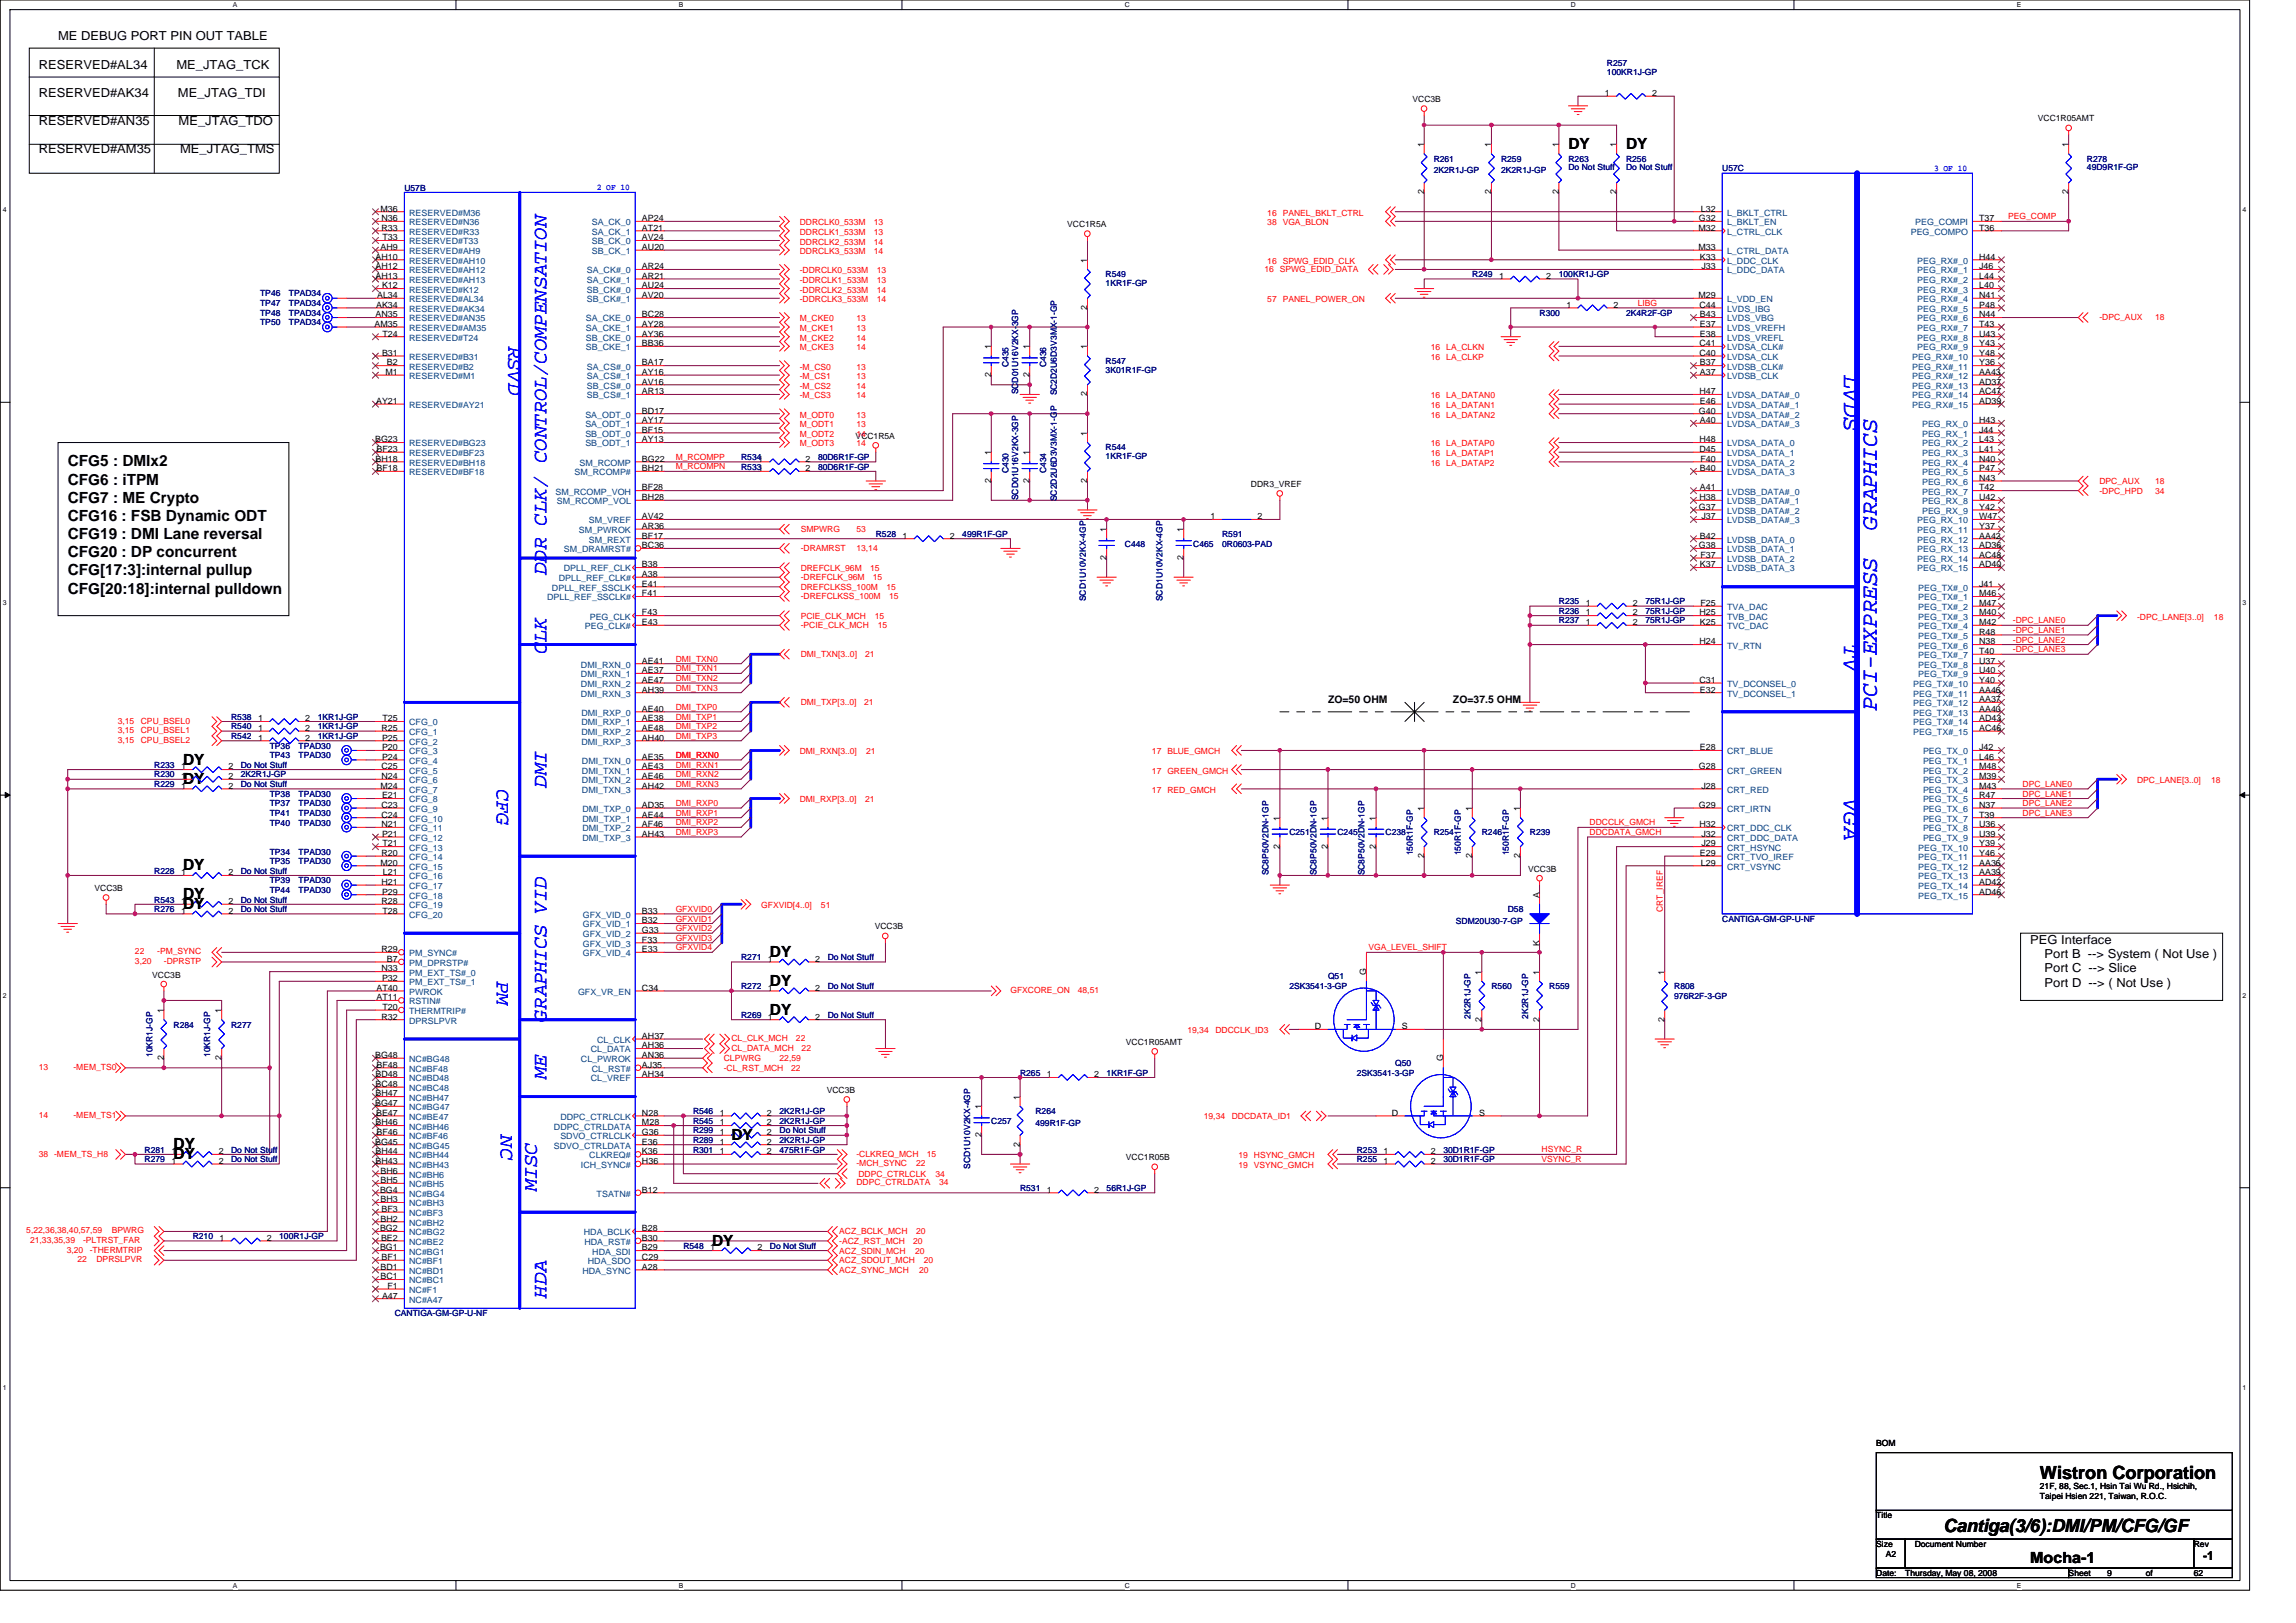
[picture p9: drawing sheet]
<svg xmlns="http://www.w3.org/2000/svg" width="297mm" height="210mm" viewBox="0 0 297 210" stroke-linecap="round" stroke-linejoin="round" font-family="sans-serif">
<defs><g id="words">
<g font-size="3" fill="#00f">
<text x="238.6" y="48.5" transform="rotate(90 238.6 48.5)">LVDS</text>
<text x="242.8" y="68.6" transform="rotate(-90 242.8 68.6)">GRAPHICS</text>
<text x="238.6" y="83.4" transform="rotate(90 238.6 83.4)">TV</text>
<text x="242.8" y="92" transform="rotate(-90 242.8 92)">PCI-EXPRESS</text>
<text x="238.6" y="103.3" transform="rotate(90 238.6 103.3)">VGA</text>
</g>
<g font-size="2.6" fill="#00f">
<text x="65.8" y="44.8" transform="rotate(90 65.8 44.8)">RSVD</text>
<text x="70.7" y="74.4" transform="rotate(-90 70.7 74.4)">DDR CLK/ CONTROL/COMPENSATION</text>
<text x="70.7" y="84.6" transform="rotate(-90 70.7 84.6)">CLK</text>
<text x="70.7" y="101.9" transform="rotate(-90 70.7 101.9)">DMI</text>
<text x="64.3" y="102.1" transform="rotate(90 64.3 102.1)">CFG</text>
<text x="64.3" y="127" transform="rotate(90 64.3 127)">PM</text>
<text x="70.7" y="132.2" transform="rotate(-90 70.7 132.2)">GRAPHICS VID</text>
<text x="70.7" y="139.7" transform="rotate(-90 70.7 139.7)">ME</text>
<text x="64.8" y="146.9" transform="rotate(90 64.8 146.9)">NC</text>
<text x="69.5" y="154.1" transform="rotate(-90 69.5 154.1)">MISC</text>
<text x="70.7" y="167.9" transform="rotate(-90 70.7 167.9)">HDA</text>
</g>
<g font-size="2.3">
<text x="263.9" y="191.4">Wistron Corporation</text>
<text x="251.5" y="198.2">Cantiga(3/6):DMI/PM/CFG/GF</text>
</g>
<g font-size="2">
<text x="202.9" y="19.3">DY</text>
<text x="210.4" y="19.3">DY</text>
<text x="8.8" y="60.3">CFG5 : DMIx2</text>
<text x="8.8" y="62.7">CFG6 : iTPM</text>
<text x="8.8" y="65">CFG7 : ME Crypto</text>
<text x="8.8" y="67.4">CFG16 : FSB Dynamic ODT</text>
<text x="8.8" y="69.7">CFG19 : DMI Lane reversal</text>
<text x="8.8" y="72.1">CFG20 : DP concurrent</text>
<text x="8.8" y="74.4">CFG[17:3]:internal pullup</text>
<text x="8.8" y="76.8">CFG[20:18]:internal pulldown</text>
<text x="23.7" y="101.4">DY</text>
<text x="23.7" y="98.9">DY</text>
<text x="23.7" y="112.6">DY</text>
<text x="23.7" y="116.4">DY</text>
<text x="23.7" y="117.6">DY</text>
<text x="99.6" y="123.8">DY</text>
<text x="99.6" y="127.6">DY</text>
<text x="99.6" y="131.3">DY</text>
<text x="22.5" y="148.7">DY</text>
<text x="22.5" y="149.9">DY</text>
<text x="94.6" y="147.5">DY</text>
<text x="92.1" y="161.2">DY</text>
<text x="262.7" y="202.2">Mocha-1</text>
</g>
<g font-size="1.6">
<text x="7.5" y="5.2">ME DEBUG PORT PIN OUT TABLE</text>
<text x="5" y="8.9">RESERVED#AL34</text>
<text x="22.8" y="8.9">ME_JTAG_TCK</text>
<text x="5" y="12.6">RESERVED#AK34</text>
<text x="5" y="16.2">RESERVED#AN35</text>
<text x="23" y="12.6">ME_JTAG_TDI</text>
<text x="23.1" y="16.2">ME_JTAG_TDO</text>
<text x="5" y="19.8">RESERVED#AM35</text>
<text x="23.3" y="19.8">ME_JTAG_TMS</text>
<text x="262.7" y="122.2">PEG Interface</text>
<text x="264.5" y="124">Port B --&gt; System ( Not Use )</text>
<text x="264.5" y="125.8">Port C --&gt; Slice</text>
<text x="264.5" y="127.6">Port D --&gt; ( Not Use )</text>
<text x="285" y="201.9">-1</text>
</g>
<g font-size="1.4">
<text x="171.8" y="90.9">ZO=50 OHM</text>
<text x="188" y="90.9">ZO=37.5 OHM</text>
</g>
<g font-size="1.1" fill="#000080">
<text x="207.9" y="8.5">R257</text>
<text x="207.9" y="9.7">100KR1J-GP</text>
<text x="185.5" y="20.9">R261</text>
<text x="185.5" y="22.4">2K2R1J-GP</text>
<text x="194.2" y="20.9">R259</text>
<text x="194.2" y="22.4">2K2R1J-GP</text>
<text x="202.9" y="20.9">R263</text>
<text x="202.9" y="22.1">Do Not Stuff</text>
<text x="210.4" y="20.9">R256</text>
<text x="210.4" y="22.1">Do Not Stuff</text>
<text x="222.8" y="22.2">U57C</text>
<text x="270" y="20.9">R278</text>
<text x="270" y="22.1">49D9R1F-GP</text>
<text x="52.3" y="24.7">U57B</text>
<text x="143" y="35.9">R549</text>
<text x="190.5" y="35.9">R249</text>
<text x="201.7" y="35.9">100KR1J-GP</text>
<text x="33.7" y="40.9">TP48</text>
<text x="33.7" y="38.4">TP46</text>
<text x="33.7" y="39.6">TP47</text>
<text x="37.4" y="40.9">TPAD34</text>
<text x="37.4" y="38.4">TPAD34</text>
<text x="37.4" y="39.6">TPAD34</text>
<text x="143" y="37">1KR1F-GP</text>
<text x="199.2" y="40.9">R300</text>
<text x="210.4" y="40.9">2K4R2F-GP</text>
<text x="33.7" y="42.1">TP50</text>
<text x="37.4" y="42.1">TPAD34</text>
<text x="130.5" y="47.5" transform="rotate(-90 130.5 47.5)">C435</text>
<text x="135.4" y="47.5" transform="rotate(-90 135.4 47.5)">C436</text>
<text x="143" y="47.1">R547</text>
<text x="131.7" y="51" transform="rotate(-90 131.7 51)">SCD01U16V2KX-3GP</text>
<text x="136.7" y="51.2" transform="rotate(-90 136.7 51.2)">SC2D2U6D3V3MX-1-GP</text>
<text x="143" y="48.2">3K01R1F-GP</text>
<text x="95.9" y="59.5">R5341</text>
<text x="105.8" y="59.5">80D6R1F-GP</text>
<text x="143" y="58.3">R544</text>
<text x="143" y="59.4">1KR1F-GP</text>
<text x="95.9" y="60.8">R5331</text>
<text x="105.8" y="60.8">80D6R1F-GP</text>
<text x="130.5" y="61.2" transform="rotate(-90 130.5 61.2)">C430</text>
<text x="131.7" y="64.7" transform="rotate(-90 131.7 64.7)">SCD01U16V2KX-3GP</text>
<text x="135.4" y="61.2" transform="rotate(-90 135.4 61.2)">C434</text>
<text x="136.7" y="64.9" transform="rotate(-90 136.7 64.9)">SC2D2U6D3V3MX-1-GP</text>
<text x="113.3" y="69.5">R528</text>
<text x="124.5" y="69.5">499R1F-GP</text>
<text x="145.5" y="70.7">C448</text>
<text x="154.4" y="70.7">C465</text>
<text x="158.1" y="69.5">R591</text>
<text x="158.1" y="70.7">0R0603-PAD</text>
<text x="140.5" y="77.8" transform="rotate(-90 140.5 77.8)">SCD1U10V2KX-4GP</text>
<text x="150.4" y="77.8" transform="rotate(-90 150.4 77.8)">SCD1U10V2KX-4GP</text>
<text x="201.7" y="80.7">R237</text>
<text x="201.7" y="79.4">R236</text>
<text x="201.7" y="78.2">R235</text>
<text x="212.9" y="80.7">75R1J-GP</text>
<text x="212.9" y="79.4">75R1J-GP</text>
<text x="212.9" y="78.2">75R1J-GP</text>
<text x="29.9" y="93.1">R538</text>
<text x="29.9" y="95.6">R542</text>
<text x="29.9" y="94.4">R540</text>
<text x="41.1" y="93.1">1KR1J-GP</text>
<text x="41.1" y="95.6">1KR1J-GP</text>
<text x="41.1" y="94.4">1KR1J-GP</text>
<text x="20" y="101.8">R229</text>
<text x="20" y="99.3">R233</text>
<text x="20" y="100.6">R230</text>
<text x="31.2" y="101.8">Do Not Stuff</text>
<text x="31.2" y="99.3">Do Not Stuff</text>
<text x="31.2" y="100.6">2K2R1J-GP</text>
<text x="34.9" y="96.9">TP36</text>
<text x="34.9" y="98.1">TP43</text>
<text x="38.6" y="96.9">TPAD30</text>
<text x="38.6" y="98.1">TPAD30</text>
<text x="34.9" y="106.8">TP40</text>
<text x="34.9" y="103.1">TP38</text>
<text x="34.9" y="104.3">TP37</text>
<text x="34.9" y="105.6">TP41</text>
<text x="38.6" y="106.8">TPAD30</text>
<text x="38.6" y="103.1">TPAD30</text>
<text x="38.6" y="104.3">TPAD30</text>
<text x="38.6" y="105.6">TPAD30</text>
<text x="20" y="113">R228</text>
<text x="31.2" y="113">Do Not Stuff</text>
<text x="34.9" y="111.8">TP35</text>
<text x="34.9" y="110.6">TP34</text>
<text x="38.6" y="111.8">TPAD30</text>
<text x="38.6" y="110.6">TPAD30</text>
<text x="164.1" y="113.3" transform="rotate(-90 164.1 113.3)">SC8P50V2DN-1GP</text>
<text x="166.8" y="108.1">C251</text>
<text x="170.3" y="113.3" transform="rotate(-90 170.3 113.3)">SC8P50V2DN-1GP</text>
<text x="173" y="108.1">C245</text>
<text x="176.5" y="113.3" transform="rotate(-90 176.5 113.3)">SC8P50V2DN-1GP</text>
<text x="179.3" y="108.1">C238</text>
<text x="182.8" y="110.7" transform="rotate(-90 182.8 110.7)">150R1F-GP</text>
<text x="185.5" y="108.1">R254</text>
<text x="189" y="110.7" transform="rotate(-90 189 110.7)">150R1F-GP</text>
<text x="191.7" y="108.1">R246</text>
<text x="195.2" y="110.7" transform="rotate(-90 195.2 110.7)">150R1F-GP</text>
<text x="197.9" y="108.1">R239</text>
<text x="20" y="116.8">R543</text>
<text x="20" y="118">R276</text>
<text x="31.2" y="116.8">Do Not Stuff</text>
<text x="31.2" y="118">Do Not Stuff</text>
<text x="34.9" y="115.5">TP44</text>
<text x="34.9" y="114.3">TP39</text>
<text x="38.6" y="115.5">TPAD30</text>
<text x="38.6" y="114.3">TPAD30</text>
<text x="188.4" y="119.5">SDM20U30-7-GP</text>
<text x="195.1" y="118">D58</text>
<text x="222.8" y="119.3">CANTIGA-GM-GP-U-NF</text>
<text x="95.9" y="124.2">R271</text>
<text x="107.1" y="124.2">Do Not Stuff</text>
<text x="95.9" y="128">R272</text>
<text x="95.9" y="131.7">R269</text>
<text x="107.1" y="128">Do Not Stuff</text>
<text x="107.1" y="131.7">Do Not Stuff</text>
<text x="166.8" y="128">2SK3541-3-GP</text>
<text x="171.8" y="126.7">Q51</text>
<text x="190.2" y="131.8" transform="rotate(-90 190.2 131.8)">2K2R1J-GP</text>
<text x="193" y="128">R560</text>
<text x="197.7" y="131.8" transform="rotate(-90 197.7 131.8)">2K2R1J-GP</text>
<text x="200.4" y="128">R559</text>
<text x="216.6" y="128">R808</text>
<text x="216.6" y="129.2">976R2F-3-GP</text>
<text x="19.7" y="136.8" transform="rotate(-90 19.7 136.8)">10KR1J-GP</text>
<text x="22.5" y="132.9">R284</text>
<text x="27.2" y="136.8" transform="rotate(-90 27.2 136.8)">10KR1J-GP</text>
<text x="29.9" y="132.9">R277</text>
<text x="180.5" y="137.9">Q50</text>
<text x="132" y="139.2">R265</text>
<text x="143.2" y="139.2">1KR1F-GP</text>
<text x="175.5" y="139.2">2SK3541-3-GP</text>
<text x="18.7" y="149.1">R281</text>
<text x="29.9" y="149.1">Do Not Stuff</text>
<text x="89.7" y="146.6">R299</text>
<text x="89.7" y="145.4">R545</text>
<text x="89.7" y="144.1">R546</text>
<text x="89.7" y="147.9">R289</text>
<text x="89.7" y="149.1">R301</text>
<text x="100.9" y="146.6">Do Not Stuff</text>
<text x="100.9" y="145.4">2K2R1J-GP</text>
<text x="100.9" y="144.1">2K2R1J-GP</text>
<text x="100.9" y="147.9">2K2R1J-GP</text>
<text x="100.9" y="149.1">475R1F-GP</text>
<text x="128.2" y="145.4">C257</text>
<text x="134" y="144.1">R264</text>
<text x="134" y="145.6">499R1F-GP</text>
<text x="175.5" y="149.1">R253</text>
<text x="186.7" y="149.1">30D1R1F-GP</text>
<text x="18.7" y="150.4">R279</text>
<text x="29.9" y="150.4">Do Not Stuff</text>
<text x="125.5" y="151.2" transform="rotate(-90 125.5 151.2)">SCD1U10V2KX-4GP</text>
<text x="132" y="154.1">R531</text>
<text x="143.2" y="154.1">56R1J-GP</text>
<text x="175.5" y="150.4">R255</text>
<text x="186.7" y="150.4">30D1R1F-GP</text>
<text x="24.9" y="160.3">R210</text>
<text x="36.1" y="160.3">100R1J-GP</text>
<text x="88.4" y="161.6">R548</text>
<text x="99.6" y="161.6">Do Not Stuff</text>
<text x="51.1" y="170.3">CANTIGA-GM-GP-U-NF</text>
</g>
<g font-size="1.1">
<text x="182.7" y="13.2">VCC3B</text>
<text x="207.6" y="12.4">1</text>
<text x="213.7" y="12.4">2</text>
<text x="263.6" y="15.7">VCC1R05AMT</text>
<text x="184.2" y="19" transform="rotate(-90 184.2 19)">1</text>
<text x="192.9" y="19" transform="rotate(-90 192.9 19)">1</text>
<text x="201.7" y="19" transform="rotate(-90 201.7 19)">1</text>
<text x="209.1" y="19" transform="rotate(-90 209.1 19)">1</text>
<text x="267.6" y="19" transform="rotate(-90 267.6 19)">1</text>
<text x="49.2" y="27.4">M36</text>
<text x="49.4" y="28.6">N36</text>
<text x="49.4" y="29.8">R33</text>
<text x="83.1" y="28.6">AP24</text>
<text x="83.1" y="29.8">AT21</text>
<text x="138.1" y="29.4">VCC1R5A</text>
<text x="184.2" y="25.1" transform="rotate(-90 184.2 25.1)">2</text>
<text x="192.9" y="25.1" transform="rotate(-90 192.9 25.1)">2</text>
<text x="201.7" y="25.1" transform="rotate(-90 201.7 25.1)">2</text>
<text x="209.1" y="25.1" transform="rotate(-90 209.1 25.1)">2</text>
<text x="219.7" y="29.8">M32</text>
<text x="219.8" y="28.6">G32</text>
<text x="220" y="27.4">L32</text>
<text x="256.1" y="28.6">T37</text>
<text x="256.1" y="29.8">T36</text>
<text x="267.6" y="25.1" transform="rotate(-90 267.6 25.1)">2</text>
<text x="48.6" y="33.6">AH10</text>
<text x="48.6" y="34.8">AH12</text>
<text x="49.2" y="32.3">AH9</text>
<text x="49.5" y="31.1">T33</text>
<text x="83.1" y="31.1">AV24</text>
<text x="83.1" y="32.3">AU20</text>
<text x="83.1" y="34.8">AR24</text>
<text x="140.7" y="34" transform="rotate(-90 140.7 34)">1</text>
<text x="219.7" y="32.3">M33</text>
<text x="219.9" y="33.6">K33</text>
<text x="220.1" y="34.8">J33</text>
<text x="256.1" y="33.6">H44</text>
<text x="256.1" y="34.8">J46</text>
<text x="48.6" y="41.1">AN35</text>
<text x="48.6" y="36.1">AH13</text>
<text x="48.7" y="39.8">AK34</text>
<text x="48.8" y="38.6">AL34</text>
<text x="49.4" y="37.3">K12</text>
<text x="83.1" y="41.1">BC28</text>
<text x="83.1" y="36.1">AR21</text>
<text x="83.1" y="37.3">AU24</text>
<text x="83.1" y="38.6">AV20</text>
<text x="140.7" y="40.1" transform="rotate(-90 140.7 40.1)">2</text>
<text x="193.9" y="36.1">1</text>
<text x="200" y="36.1">2</text>
<text x="202.6" y="39.8">1</text>
<text x="208.8" y="39.8">2</text>
<text x="219.7" y="38.6">M29</text>
<text x="219.9" y="39.8">C44</text>
<text x="219.9" y="41.1">B43</text>
<text x="256.1" y="36.1">L44</text>
<text x="256.1" y="37.3">L40</text>
<text x="256.1" y="38.6">N41</text>
<text x="256.1" y="39.8">P48</text>
<text x="256.1" y="41.1">N44</text>
<text x="48.5" y="42.3">AM35</text>
<text x="49.4" y="46">B31</text>
<text x="49.5" y="43.5">T24</text>
<text x="50.1" y="47.3">B2</text>
<text x="83.1" y="42.3">AY28</text>
<text x="83.1" y="43.5">AY36</text>
<text x="83.1" y="44.8">BB36</text>
<text x="83.1" y="47.3">BA17</text>
<text x="128.2" y="45.2" transform="rotate(-90 128.2 45.2)">1</text>
<text x="133.2" y="45.2" transform="rotate(-90 133.2 45.2)">1</text>
<text x="140.7" y="45.2" transform="rotate(-90 140.7 45.2)">1</text>
<text x="219.9" y="44.8">C41</text>
<text x="219.9" y="46">C40</text>
<text x="219.9" y="42.3">E37</text>
<text x="219.9" y="43.5">E38</text>
<text x="219.9" y="47.3">B37</text>
<text x="256" y="46">Y48</text>
<text x="256" y="47.3">Y36</text>
<text x="256.1" y="42.3">T43</text>
<text x="256.1" y="43.5">U43</text>
<text x="256.1" y="44.8">Y43</text>
<text x="48.7" y="52.3">AY21</text>
<text x="49.9" y="48.5">M1</text>
<text x="83.1" y="53.5">BD17</text>
<text x="83.1" y="48.5">AY16</text>
<text x="83.1" y="49.8">AV16</text>
<text x="83.1" y="51">AR13</text>
<text x="128.2" y="48.8" transform="rotate(-90 128.2 48.8)">2</text>
<text x="133.2" y="48.8" transform="rotate(-90 133.2 48.8)">2</text>
<text x="140.7" y="51.3" transform="rotate(-90 140.7 51.3)">2</text>
<text x="219.8" y="53.5">G40</text>
<text x="219.9" y="51">H47</text>
<text x="219.9" y="52.3">E46</text>
<text x="219.9" y="48.5">A37</text>
<text x="256" y="48.5">AA43</text>
<text x="256" y="49.8">AD37</text>
<text x="256" y="51">AC47</text>
<text x="256" y="52.3">AD39</text>
<text x="48.5" y="57.2">BG23</text>
<text x="48.6" y="59.7">BH18</text>
<text x="48.7" y="58.5">BF23</text>
<text x="83.1" y="59.7">BG22</text>
<text x="83.1" y="54.7">AY17</text>
<text x="83.1" y="56">BF15</text>
<text x="83.1" y="57.2">AY13</text>
<text x="104.2" y="59.7">2</text>
<text x="110.7" y="56.8">VCC1R5A</text>
<text x="128.2" y="58.9" transform="rotate(-90 128.2 58.9)">1</text>
<text x="133.2" y="58.9" transform="rotate(-90 133.2 58.9)">1</text>
<text x="140.7" y="56.4" transform="rotate(-90 140.7 56.4)">1</text>
<text x="219.9" y="58.5">D45</text>
<text x="219.9" y="57.2">H48</text>
<text x="219.9" y="54.7">A40</text>
<text x="220" y="59.7">F40</text>
<text x="256" y="54.7">H43</text>
<text x="256" y="56">J44</text>
<text x="256" y="57.2">L43</text>
<text x="256" y="58.5">L41</text>
<text x="256" y="59.7">N40</text>
<text x="48.7" y="61">BF18</text>
<text x="83.1" y="64.7">BH28</text>
<text x="83.1" y="61">BH21</text>
<text x="83.1" y="63.5">BF28</text>
<text x="104.2" y="61">2</text>
<text x="128.2" y="62.5" transform="rotate(-90 128.2 62.5)">2</text>
<text x="133.2" y="62.5" transform="rotate(-90 133.2 62.5)">2</text>
<text x="140.7" y="62.5" transform="rotate(-90 140.7 62.5)">2</text>
<text x="161.8" y="63">DDR3_VREF</text>
<text x="219.8" y="66">G37</text>
<text x="219.9" y="64.7">H38</text>
<text x="219.9" y="63.5">A41</text>
<text x="219.9" y="61">B40</text>
<text x="256" y="61">P47</text>
<text x="256" y="62.2">N43</text>
<text x="256" y="63.5">T42</text>
<text x="256" y="64.7">U42</text>
<text x="256" y="66">Y42</text>
<text x="83.1" y="68.4">AR36</text>
<text x="83.1" y="67.2">AV42</text>
<text x="83.1" y="69.7">BF17</text>
<text x="83.1" y="70.9">BC36</text>
<text x="116.8" y="69.7">1</text>
<text x="122.9" y="69.7">2</text>
<text x="143.1" y="68.8" transform="rotate(-90 143.1 68.8)">1</text>
<text x="153.1" y="68.8" transform="rotate(-90 153.1 68.8)">1</text>
<text x="156.6" y="67.2">1</text>
<text x="162.7" y="67.2">2</text>
<text x="219.8" y="70.9">G38</text>
<text x="219.9" y="69.7">B42</text>
<text x="220.1" y="67.2">J37</text>
<text x="256.1" y="67.2">W47</text>
<text x="256.1" y="68.4">Y37</text>
<text x="256.1" y="69.7">AA42</text>
<text x="256.1" y="70.9">AD36</text>
<text x="83.1" y="77.2">F41</text>
<text x="83.1" y="74.7">A38</text>
<text x="83.1" y="75.9">E41</text>
<text x="83.1" y="73.4">B38</text>
<text x="143.1" y="72.5" transform="rotate(-90 143.1 72.5)">2</text>
<text x="153.1" y="72.5" transform="rotate(-90 153.1 72.5)">2</text>
<text x="219.9" y="73.4">K37</text>
<text x="220" y="72.2">F37</text>
<text x="256" y="75.9">J41</text>
<text x="256" y="77.2">M46</text>
<text x="256.1" y="72.2">AC48</text>
<text x="256.1" y="73.4">AD40</text>
<text x="83.1" y="79.6">F43</text>
<text x="83.1" y="80.9">E43</text>
<text x="205.1" y="80.9">1</text>
<text x="205.1" y="79.6">1</text>
<text x="205.1" y="78.4">1</text>
<text x="211.2" y="80.9">2</text>
<text x="211.2" y="79.6">2</text>
<text x="211.2" y="78.4">2</text>
<text x="219.9" y="79.6">H25</text>
<text x="219.9" y="83.4">H24</text>
<text x="219.9" y="80.9">K25</text>
<text x="220" y="78.4">F25</text>
<text x="256" y="79.6">M40</text>
<text x="256" y="80.9">M42</text>
<text x="256" y="82.1">R48</text>
<text x="256" y="83.4">N38</text>
<text x="256" y="78.4">M47</text>
<text x="83.1" y="85.9">AE41</text>
<text x="83.1" y="87.1">AE37</text>
<text x="83.1" y="88.3">AE47</text>
<text x="83.1" y="89.6">AH39</text>
<text x="219.9" y="88.3">C31</text>
<text x="219.9" y="89.6">E32</text>
<text x="256" y="84.6">T40</text>
<text x="256" y="85.9">U37</text>
<text x="256" y="87.1">U40</text>
<text x="256" y="88.3">Y40</text>
<text x="256" y="89.6">AA46</text>
<text x="33.4" y="93.3">1</text>
<text x="33.4" y="95.8">1</text>
<text x="33.4" y="94.6">1</text>
<text x="39.5" y="93.3">2</text>
<text x="39.5" y="95.8">2</text>
<text x="39.5" y="94.6">2</text>
<text x="49.4" y="94.6">R25</text>
<text x="49.4" y="95.8">P25</text>
<text x="49.5" y="93.3">T25</text>
<text x="83.1" y="92.1">AE40</text>
<text x="83.1" y="93.3">AE38</text>
<text x="83.1" y="94.6">AE48</text>
<text x="83.1" y="95.8">AH40</text>
<text x="256" y="90.8">AA37</text>
<text x="256" y="92.1">AA40</text>
<text x="256" y="93.3">AD43</text>
<text x="256" y="94.6">AC46</text>
<text x="23.4" y="99.5">1</text>
<text x="23.4" y="100.8">1</text>
<text x="29.5" y="99.5">2</text>
<text x="29.5" y="100.8">2</text>
<text x="49.4" y="99.5">C25</text>
<text x="49.4" y="100.8">N24</text>
<text x="49.4" y="97.1">P20</text>
<text x="49.4" y="98.3">P24</text>
<text x="83.1" y="98.3">AE35</text>
<text x="83.1" y="99.5">AE43</text>
<text x="83.1" y="100.8">AE46</text>
<text x="219.8" y="99.5">G28</text>
<text x="219.9" y="97.1">E28</text>
<text x="256" y="97.1">J42</text>
<text x="256" y="98.3">L46</text>
<text x="256" y="99.5">M48</text>
<text x="256" y="100.8">M39</text>
<text x="23.4" y="102">1</text>
<text x="29.5" y="102">2</text>
<text x="49.2" y="102">M24</text>
<text x="49.4" y="104.5">C23</text>
<text x="49.4" y="105.8">C24</text>
<text x="49.4" y="107">N21</text>
<text x="49.4" y="103.3">E21</text>
<text x="83.1" y="104.5">AD35</text>
<text x="83.1" y="105.8">AE44</text>
<text x="83.1" y="107">AF46</text>
<text x="83.1" y="102">AH42</text>
<text x="165.6" y="106.2" transform="rotate(-90 165.6 106.2)">1</text>
<text x="171.8" y="106.2" transform="rotate(-90 171.8 106.2)">1</text>
<text x="178" y="106.2" transform="rotate(-90 178 106.2)">1</text>
<text x="184.2" y="104.9" transform="rotate(-90 184.2 104.9)">1</text>
<text x="190.5" y="104.9" transform="rotate(-90 190.5 104.9)">1</text>
<text x="196.7" y="104.9" transform="rotate(-90 196.7 104.9)">1</text>
<text x="219.8" y="104.5">G29</text>
<text x="219.9" y="107">H32</text>
<text x="220.1" y="102">J28</text>
<text x="256" y="102">M43</text>
<text x="256" y="103.3">R47</text>
<text x="256" y="104.5">N37</text>
<text x="256" y="105.8">T39</text>
<text x="256" y="107">U36</text>
<text x="23.4" y="113.2">1</text>
<text x="29.5" y="113.2">2</text>
<text x="49.2" y="112">M20</text>
<text x="49.4" y="110.7">R20</text>
<text x="49.4" y="108.3">P21</text>
<text x="49.5" y="109.5">T21</text>
<text x="49.5" y="113.2">L21</text>
<text x="83.1" y="108.3">AH43</text>
<text x="165.6" y="109.8" transform="rotate(-90 165.6 109.8)">2</text>
<text x="171.8" y="109.8" transform="rotate(-90 171.8 109.8)">2</text>
<text x="178" y="109.8" transform="rotate(-90 178 109.8)">2</text>
<text x="184.2" y="111" transform="rotate(-90 184.2 111)">2</text>
<text x="190.5" y="111" transform="rotate(-90 190.5 111)">2</text>
<text x="196.7" y="111" transform="rotate(-90 196.7 111)">2</text>
<text x="197.7" y="112.8">VCC3B</text>
<text x="219.9" y="110.7">E29</text>
<text x="220" y="112">L29</text>
<text x="220.1" y="108.3">J32</text>
<text x="220.1" y="109.5">J29</text>
<text x="256" y="108.3">U39</text>
<text x="256" y="109.5">Y39</text>
<text x="256" y="110.7">Y46</text>
<text x="256" y="112">AA36</text>
<text x="256" y="113.2">AA39</text>
<text x="12.2" y="115.3">VCC3B</text>
<text x="23.4" y="117">1</text>
<text x="23.4" y="118.2">1</text>
<text x="29.5" y="117">2</text>
<text x="29.5" y="118.2">2</text>
<text x="49.4" y="117">R28</text>
<text x="49.4" y="114.5">H21</text>
<text x="49.4" y="115.7">P29</text>
<text x="49.5" y="118.2">T28</text>
<text x="83.1" y="118.2">B33</text>
<text x="83.1" y="119.5">B32</text>
<text x="199.2" y="116.1" transform="rotate(-90 199.2 116.1)">A</text>
<text x="256" y="114.5">AD42</text>
<text x="256" y="115.7">AD46</text>
<text x="49.4" y="123.2">R29</text>
<text x="49.4" y="125.7">N33</text>
<text x="50.1" y="124.4">B7</text>
<text x="83.1" y="120.7">G33</text>
<text x="83.1" y="122">F33</text>
<text x="83.1" y="123.2">E33</text>
<text x="99.4" y="124.4">1</text>
<text x="105.4" y="124.4">2</text>
<text x="113.2" y="120.2">VCC3B</text>
<text x="199.2" y="122.4" transform="rotate(-90 199.2 122.4)">K</text>
<text x="19.7" y="126.5">VCC3B</text>
<text x="21.2" y="131.1" transform="rotate(-90 21.2 131.1)">1</text>
<text x="28.7" y="131.1" transform="rotate(-90 28.7 131.1)">1</text>
<text x="48.7" y="128.2">AT40</text>
<text x="48.7" y="129.4">AT11</text>
<text x="49.4" y="131.9">R32</text>
<text x="49.4" y="126.9">P32</text>
<text x="49.5" y="130.7">T20</text>
<text x="83.1" y="128.2">C34</text>
<text x="99.4" y="128.2">1</text>
<text x="99.4" y="131.9">1</text>
<text x="105.4" y="128.2">2</text>
<text x="105.4" y="131.9">2</text>
<text x="176.8" y="126.1" transform="rotate(-90 176.8 126.1)">G</text>
<text x="191.7" y="126.1" transform="rotate(-90 191.7 126.1)">1</text>
<text x="199.2" y="126.1" transform="rotate(-90 199.2 126.1)">1</text>
<text x="215.3" y="126.1" transform="rotate(-90 215.3 126.1)">1</text>
<text x="21.2" y="137.2" transform="rotate(-90 21.2 137.2)">2</text>
<text x="28.7" y="137.2" transform="rotate(-90 28.7 137.2)">2</text>
<text x="48.5" y="136.9">BG48</text>
<text x="83.1" y="135.6">AH36</text>
<text x="83.1" y="134.4">AH37</text>
<text x="83.1" y="136.9">AN36</text>
<text x="145.7" y="135.2">VCC1R05AMT</text>
<text x="170.1" y="133.2">D</text>
<text x="181.4" y="133.2">S</text>
<text x="186.7" y="137.3" transform="rotate(-90 186.7 137.3)">G</text>
<text x="191.7" y="132.2" transform="rotate(-90 191.7 132.2)">2</text>
<text x="199.2" y="132.2" transform="rotate(-90 199.2 132.2)">2</text>
<text x="215.3" y="132.2" transform="rotate(-90 215.3 132.2)">2</text>
<text x="48.5" y="143.1">BG47</text>
<text x="48.6" y="139.4">BD48</text>
<text x="48.6" y="140.6">BC48</text>
<text x="48.6" y="141.9">BH47</text>
<text x="48.7" y="138.1">BF48</text>
<text x="83.1" y="139.4">AH34</text>
<text x="83.1" y="138.1">AJ35</text>
<text x="107" y="141.4">VCC3B</text>
<text x="127" y="143.5" transform="rotate(-90 127 143.5)">1</text>
<text x="131.9" y="142.3" transform="rotate(-90 131.9 142.3)">1</text>
<text x="135.4" y="139.4">1</text>
<text x="141.6" y="139.4">2</text>
<text x="22.2" y="149.3">1</text>
<text x="28.3" y="149.3">2</text>
<text x="48.5" y="148.1">BG45</text>
<text x="48.6" y="145.6">BH46</text>
<text x="48.6" y="149.3">BH44</text>
<text x="48.7" y="144.4">BE47</text>
<text x="48.7" y="146.9">BF46</text>
<text x="83.1" y="149.3">K36</text>
<text x="83.1" y="146.9">G36</text>
<text x="83.1" y="144.4">N28</text>
<text x="83.1" y="148.1">E36</text>
<text x="83.1" y="145.6">M28</text>
<text x="93.1" y="146.9">1</text>
<text x="93.1" y="145.6">1</text>
<text x="93.1" y="144.4">1</text>
<text x="93.1" y="148.1">1</text>
<text x="93.1" y="149.3">1</text>
<text x="99.2" y="146.9">2</text>
<text x="99.2" y="145.6">2</text>
<text x="99.2" y="144.4">2</text>
<text x="99.2" y="148.1">2</text>
<text x="99.2" y="149.3">2</text>
<text x="127" y="147.1" transform="rotate(-90 127 147.1)">2</text>
<text x="131.9" y="148.4" transform="rotate(-90 131.9 148.4)">2</text>
<text x="179" y="149.3">1</text>
<text x="180.1" y="144.4">D</text>
<text x="185.1" y="149.3">2</text>
<text x="191.3" y="144.4">S</text>
<text x="22.2" y="150.6">1</text>
<text x="28.3" y="150.6">2</text>
<text x="48.6" y="150.6">BH43</text>
<text x="49.2" y="154.3">BG4</text>
<text x="49.2" y="151.8">BH6</text>
<text x="49.2" y="153.1">BH5</text>
<text x="49.2" y="155.6">BH3</text>
<text x="83.1" y="154.3">B12</text>
<text x="83.1" y="150.6">H36</text>
<text x="135.4" y="154.3">1</text>
<text x="141.6" y="154.3">2</text>
<text x="145.7" y="150.1">VCC1R05B</text>
<text x="179" y="150.6">1</text>
<text x="185.1" y="150.6">2</text>
<text x="28.4" y="160.5">1</text>
<text x="34.5" y="160.5">2</text>
<text x="49.2" y="159.3">BG2</text>
<text x="49.2" y="161.8">BG1</text>
<text x="49.2" y="158.1">BH2</text>
<text x="49.3" y="160.5">BE2</text>
<text x="49.4" y="156.8">BF3</text>
<text x="83.1" y="160.5">B30</text>
<text x="83.1" y="161.8">B29</text>
<text x="83.1" y="159.3">B28</text>
<text x="91.9" y="161.8">1</text>
<text x="98" y="161.8">2</text>
<text x="49.2" y="164.3">BD1</text>
<text x="49.2" y="165.5">BC1</text>
<text x="49.4" y="163">BF1</text>
<text x="49.4" y="168">A47</text>
<text x="50.1" y="166.8">F1</text>
<text x="83.1" y="164.3">A28</text>
<text x="83.1" y="163">C29</text>
<text x="242.7" y="187.1">BOM</text>
<text x="242.7" y="196.4">Title</text>
<text x="263.9" y="192.7">21F, 88, Sec.1, Hsin Tai Wu Rd., Hsichih,</text>
<text x="263.9" y="194">Taipei Hsien 221, Taiwan, R.O.C.</text>
<text x="242.7" y="200.2">Size</text>
<text x="242.7" y="203.9">Date:</text>
<text x="244" y="201.4">A2</text>
<text x="246.5" y="203.9">Thursday, May 08, 2008</text>
<text x="247.7" y="200.2">Document Number</text>
<text x="267.6" y="203.9">Sheet</text>
<text x="272.6" y="203.9">9</text>
<text x="277.6" y="203.9">of</text>
<text x="283.8" y="200.2">Rev</text>
<text x="283.8" y="203.9">62</text>
</g>
<g font-size="1.1" fill="#00f">
<text x="250.2" y="22.1">3 OF 10</text>
<text x="77.2" y="24.6">2 OF 10</text>
</g>
<g font-size="1.1" fill="#004080">
<text x="52.9" y="27.9">RESERVED#M36</text>
<text x="52.9" y="29.1">RESERVED#N36</text>
<text x="76.6" y="29.1">SA_CK_0</text>
<text x="223.4" y="29.1">L_BKLT_EN</text>
<text x="223.4" y="27.9">L_BKLT_CTRL</text>
<text x="247.8" y="29.1">PEG_COMPI</text>
<text x="52.9" y="32.9">RESERVED#AH9</text>
<text x="52.9" y="34.1">RESERVED#AH10</text>
<text x="52.9" y="35.4">RESERVED#AH12</text>
<text x="52.9" y="30.4">RESERVED#R33</text>
<text x="52.9" y="31.6">RESERVED#T33</text>
<text x="75.9" y="35.4">SA_CK#_0</text>
<text x="76.6" y="30.4">SA_CK_1</text>
<text x="76.6" y="31.6">SB_CK_0</text>
<text x="76.6" y="32.9">SB_CK_1</text>
<text x="223.4" y="30.4">L_CTRL_CLK</text>
<text x="223.4" y="32.9">L_CTRL_DATA</text>
<text x="223.4" y="34.1">L_DDC_CLK</text>
<text x="223.4" y="35.4">L_DDC_DATA</text>
<text x="247.2" y="30.4">PEG_COMPO</text>
<text x="248" y="34.1">PEG_RX#_0</text>
<text x="248" y="35.4">PEG_RX#_1</text>
<text x="52.9" y="39.1">RESERVED#AL34</text>
<text x="52.9" y="41.6">RESERVED#AN35</text>
<text x="52.9" y="40.3">RESERVED#AK34</text>
<text x="52.9" y="36.6">RESERVED#AH13</text>
<text x="52.9" y="37.8">RESERVED#K12</text>
<text x="75.8" y="41.6">SA_CKE_0</text>
<text x="75.9" y="36.6">SA_CK#_1</text>
<text x="75.9" y="37.8">SB_CK#_0</text>
<text x="75.9" y="39.1">SB_CK#_1</text>
<text x="223.4" y="39.1">L_VDD_EN</text>
<text x="223.4" y="40.3">LVDS_IBG</text>
<text x="223.4" y="41.6">LVDS_VBG</text>
<text x="248" y="36.6">PEG_RX#_2</text>
<text x="248" y="37.8">PEG_RX#_3</text>
<text x="248" y="39.1">PEG_RX#_4</text>
<text x="248" y="40.3">PEG_RX#_5</text>
<text x="248" y="41.6">PEG_RX#_6</text>
<text x="52.9" y="42.8">RESERVED#AM35</text>
<text x="52.9" y="44.1">RESERVED#T24</text>
<text x="52.9" y="46.6">RESERVED#B31</text>
<text x="52.9" y="47.8">RESERVED#B2</text>
<text x="75.8" y="42.8">SA_CKE_1</text>
<text x="75.8" y="44.1">SB_CKE_0</text>
<text x="75.8" y="45.3">SB_CKE_1</text>
<text x="75.9" y="47.8">SA_CS#_0</text>
<text x="223.4" y="42.8">LVDS_VREFH</text>
<text x="223.4" y="44.1">LVDS_VREFL</text>
<text x="223.4" y="45.3">LVDSA_CLK#</text>
<text x="223.4" y="46.6">LVDSA_CLK</text>
<text x="223.4" y="47.8">LVDSB_CLK#</text>
<text x="247.4" y="46.6">PEG_RX#_10</text>
<text x="247.4" y="47.8">PEG_RX#_11</text>
<text x="248" y="42.8">PEG_RX#_7</text>
<text x="248" y="44.1">PEG_RX#_8</text>
<text x="248" y="45.3">PEG_RX#_9</text>
<text x="52.9" y="52.8">RESERVED#AY21</text>
<text x="52.9" y="49">RESERVED#M1</text>
<text x="75.9" y="49">SA_CS#_1</text>
<text x="75.9" y="50.3">SB_CS#_0</text>
<text x="75.9" y="51.5">SB_CS#_1</text>
<text x="223.4" y="51.5">LVDSA_DATA#_0</text>
<text x="223.4" y="52.8">LVDSA_DATA#_1</text>
<text x="223.4" y="49">LVDSB_CLK</text>
<text x="247.4" y="49">PEG_RX#_12</text>
<text x="247.4" y="50.3">PEG_RX#_13</text>
<text x="247.4" y="51.5">PEG_RX#_14</text>
<text x="247.4" y="52.8">PEG_RX#_15</text>
<text x="52.9" y="57.8">RESERVED#BG23</text>
<text x="52.9" y="59">RESERVED#BF23</text>
<text x="75.7" y="54">SA_ODT_0</text>
<text x="75.7" y="55.3">SA_ODT_1</text>
<text x="75.7" y="56.5">SB_ODT_0</text>
<text x="75.7" y="57.8">SB_ODT_1</text>
<text x="223.4" y="54">LVDSA_DATA#_2</text>
<text x="223.4" y="59">LVDSA_DATA_1</text>
<text x="223.4" y="57.8">LVDSA_DATA_0</text>
<text x="223.4" y="55.3">LVDSA_DATA#_3</text>
<text x="248.7" y="55.3">PEG_RX_0</text>
<text x="248.7" y="56.5">PEG_RX_1</text>
<text x="248.7" y="57.8">PEG_RX_2</text>
<text x="248.7" y="59">PEG_RX_3</text>
<text x="52.9" y="60.3">RESERVED#BH18</text>
<text x="52.9" y="61.5">RESERVED#BF18</text>
<text x="71.9" y="64">SM_RCOMP_VOH</text>
<text x="72" y="65.2">SM_RCOMP_VOL</text>
<text x="74.3" y="61.5">SM_RCOMP#</text>
<text x="75" y="60.3">SM_RCOMP</text>
<text x="223.4" y="60.3">LVDSA_DATA_2</text>
<text x="223.4" y="64">LVDSB_DATA#_0</text>
<text x="223.4" y="65.2">LVDSB_DATA#_1</text>
<text x="223.4" y="61.5">LVDSA_DATA_3</text>
<text x="248.7" y="60.3">PEG_RX_4</text>
<text x="248.7" y="61.5">PEG_RX_5</text>
<text x="248.7" y="62.7">PEG_RX_6</text>
<text x="248.7" y="64">PEG_RX_7</text>
<text x="248.7" y="65.2">PEG_RX_8</text>
<text x="72.9" y="71.5">SM_DRAMRST#</text>
<text x="74.9" y="69">SM_PWROK</text>
<text x="76.2" y="67.7">SM_VREF</text>
<text x="76.2" y="70.2">SM_REXT</text>
<text x="223.4" y="66.5">LVDSB_DATA#_2</text>
<text x="223.4" y="71.5">LVDSB_DATA_1</text>
<text x="223.4" y="70.2">LVDSB_DATA_0</text>
<text x="223.4" y="67.7">LVDSB_DATA#_3</text>
<text x="248" y="67.7">PEG_RX_10</text>
<text x="248" y="69">PEG_RX_11</text>
<text x="248" y="70.2">PEG_RX_12</text>
<text x="248" y="71.5">PEG_RX_13</text>
<text x="248.7" y="66.5">PEG_RX_9</text>
<text x="70.8" y="77.7">DPLL_REF_SSCLK#</text>
<text x="71.4" y="76.4">DPLL_REF_SSCLK</text>
<text x="72.3" y="75.2">DPLL_REF_CLK#</text>
<text x="72.9" y="73.9">DPLL_REF_CLK</text>
<text x="223.4" y="72.7">LVDSB_DATA_2</text>
<text x="223.4" y="73.9">LVDSB_DATA_3</text>
<text x="248" y="72.7">PEG_RX_14</text>
<text x="248" y="73.9">PEG_RX_15</text>
<text x="248.2" y="76.4">PEG_TX#_0</text>
<text x="248.2" y="77.7">PEG_TX#_1</text>
<text x="75.7" y="81.4">PEG_CLK#</text>
<text x="76.3" y="80.2">PEG_CLK</text>
<text x="223.4" y="78.9">TVA_DAC</text>
<text x="223.4" y="80.2">TVB_DAC</text>
<text x="223.4" y="81.4">TVC_DAC</text>
<text x="223.4" y="83.9">TV_RTN</text>
<text x="248.2" y="80.2">PEG_TX#_3</text>
<text x="248.2" y="81.4">PEG_TX#_4</text>
<text x="248.2" y="82.7">PEG_TX#_5</text>
<text x="248.2" y="83.9">PEG_TX#_6</text>
<text x="248.2" y="78.9">PEG_TX#_2</text>
<text x="75.2" y="86.4">DMI_RXN_0</text>
<text x="75.2" y="87.6">DMI_RXN_1</text>
<text x="75.2" y="88.9">DMI_RXN_2</text>
<text x="223.4" y="88.9">TV_DCONSEL_0</text>
<text x="247.5" y="88.9">PEG_TX#_10</text>
<text x="248.2" y="85.2">PEG_TX#_7</text>
<text x="248.2" y="86.4">PEG_TX#_8</text>
<text x="248.2" y="87.6">PEG_TX#_9</text>
<text x="52.9" y="93.9">CFG_0</text>
<text x="52.9" y="95.1">CFG_1</text>
<text x="75.2" y="90.1">DMI_RXN_3</text>
<text x="75.2" y="92.6">DMI_RXP_0</text>
<text x="75.2" y="93.9">DMI_RXP_1</text>
<text x="75.2" y="95.1">DMI_RXP_2</text>
<text x="223.4" y="90.1">TV_DCONSEL_1</text>
<text x="247.5" y="90.1">PEG_TX#_11</text>
<text x="247.5" y="91.4">PEG_TX#_12</text>
<text x="247.5" y="92.6">PEG_TX#_13</text>
<text x="247.5" y="93.9">PEG_TX#_14</text>
<text x="247.5" y="95.1">PEG_TX#_15</text>
<text x="52.9" y="96.4">CFG_2</text>
<text x="52.9" y="97.6">CFG_3</text>
<text x="52.9" y="98.8">CFG_4</text>
<text x="52.9" y="100.1">CFG_5</text>
<text x="52.9" y="101.3">CFG_6</text>
<text x="75.2" y="96.4">DMI_RXP_3</text>
<text x="75.3" y="98.8">DMI_TXN_0</text>
<text x="75.3" y="100.1">DMI_TXN_1</text>
<text x="75.3" y="101.3">DMI_TXN_2</text>
<text x="223.4" y="97.6">CRT_BLUE</text>
<text x="223.4" y="100.1">CRT_GREEN</text>
<text x="248.8" y="97.6">PEG_TX_0</text>
<text x="248.8" y="98.8">PEG_TX_1</text>
<text x="248.8" y="100.1">PEG_TX_2</text>
<text x="248.8" y="101.3">PEG_TX_3</text>
<text x="52.9" y="102.6">CFG_7</text>
<text x="52.9" y="103.8">CFG_8</text>
<text x="52.9" y="105.1">CFG_9</text>
<text x="52.9" y="106.3">CFG_10</text>
<text x="52.9" y="107.5">CFG_11</text>
<text x="75.3" y="102.6">DMI_TXN_3</text>
<text x="75.3" y="105.1">DMI_TXP_0</text>
<text x="75.3" y="106.3">DMI_TXP_1</text>
<text x="75.3" y="107.5">DMI_TXP_2</text>
<text x="223.4" y="107.5">CRT_DDC_CLK</text>
<text x="223.4" y="102.6">CRT_RED</text>
<text x="223.4" y="105.1">CRT_IRTN</text>
<text x="248.8" y="102.6">PEG_TX_4</text>
<text x="248.8" y="103.8">PEG_TX_5</text>
<text x="248.8" y="105.1">PEG_TX_6</text>
<text x="248.8" y="106.3">PEG_TX_7</text>
<text x="248.8" y="107.5">PEG_TX_8</text>
<text x="52.9" y="108.8">CFG_12</text>
<text x="52.9" y="110">CFG_13</text>
<text x="52.9" y="111.3">CFG_14</text>
<text x="52.9" y="112.5">CFG_15</text>
<text x="52.9" y="113.8">CFG_16</text>
<text x="75.3" y="108.8">DMI_TXP_3</text>
<text x="223.4" y="108.8">CRT_DDC_DATA</text>
<text x="223.4" y="110">CRT_HSYNC</text>
<text x="223.4" y="111.3">CRT_TVO_IREF</text>
<text x="223.4" y="112.5">CRT_VSYNC</text>
<text x="248.2" y="110">PEG_TX_10</text>
<text x="248.2" y="111.3">PEG_TX_11</text>
<text x="248.2" y="112.5">PEG_TX_12</text>
<text x="248.2" y="113.8">PEG_TX_13</text>
<text x="248.8" y="108.8">PEG_TX_9</text>
<text x="52.9" y="116.3">CFG_18</text>
<text x="52.9" y="117.5">CFG_19</text>
<text x="52.9" y="118.7">CFG_20</text>
<text x="52.9" y="115">CFG_17</text>
<text x="75.4" y="118.7">GFX_VID_0</text>
<text x="75.4" y="120">GFX_VID_1</text>
<text x="248.2" y="115">PEG_TX_14</text>
<text x="248.2" y="116.3">PEG_TX_15</text>
<text x="52.9" y="123.7">PM_SYNC#</text>
<text x="52.9" y="125">PM_DPRSTP#</text>
<text x="75.4" y="121.2">GFX_VID_2</text>
<text x="75.4" y="122.5">GFX_VID_3</text>
<text x="75.4" y="123.7">GFX_VID_4</text>
<text x="52.9" y="126.2">PM_EXT_TS#_0</text>
<text x="52.9" y="127.5">PM_EXT_TS#_1</text>
<text x="52.9" y="128.7">PWROK</text>
<text x="52.9" y="129.9">RSTIN#</text>
<text x="52.9" y="131.2">THERMTRIP#</text>
<text x="74.8" y="128.7">GFX_VR_EN</text>
<text x="52.9" y="132.4">DPRSLPVR</text>
<text x="52.9" y="137.4">NC#BG48</text>
<text x="75.2" y="137.4">CL_PWROK</text>
<text x="76.4" y="136.2">CL_DATA</text>
<text x="77.3" y="134.9">CL_CLK</text>
<text x="52.9" y="138.7">NC#BF48</text>
<text x="52.9" y="139.9">NC#BD48</text>
<text x="52.9" y="141.2">NC#BC48</text>
<text x="52.9" y="142.4">NC#BH47</text>
<text x="52.9" y="143.6">NC#BG47</text>
<text x="76.4" y="139.9">CL_VREF</text>
<text x="76.6" y="138.7">CL_RST#</text>
<text x="52.9" y="144.9">NC#BE47</text>
<text x="52.9" y="146.1">NC#BH46</text>
<text x="52.9" y="147.4">NC#BF46</text>
<text x="52.9" y="148.6">NC#BG45</text>
<text x="52.9" y="149.9">NC#BH44</text>
<text x="71.7" y="148.6">SDVO_CTRLDATA</text>
<text x="71.7" y="146.1">DDPC_CTRLDATA</text>
<text x="72.5" y="147.4">SDVO_CTRLCLK</text>
<text x="72.5" y="144.9">DDPC_CTRLCLK</text>
<text x="76.2" y="149.9">CLKREQ#</text>
<text x="52.9" y="151.1">NC#BH43</text>
<text x="52.9" y="152.4">NC#BH6</text>
<text x="52.9" y="153.6">NC#BH5</text>
<text x="52.9" y="154.8">NC#BG4</text>
<text x="75.2" y="151.1">ICH_SYNC#</text>
<text x="77.2" y="154.8">TSATN#</text>
<text x="52.9" y="156.1">NC#BH3</text>
<text x="52.9" y="157.3">NC#BF3</text>
<text x="52.9" y="158.6">NC#BH2</text>
<text x="52.9" y="159.8">NC#BG2</text>
<text x="52.9" y="161.1">NC#BE2</text>
<text x="75.5" y="159.8">HDA_BCLK</text>
<text x="75.6" y="161.1">HDA_RST#</text>
<text x="52.9" y="162.3">NC#BG1</text>
<text x="52.9" y="163.6">NC#BF1</text>
<text x="52.9" y="164.8">NC#BD1</text>
<text x="52.9" y="166.1">NC#BC1</text>
<text x="52.9" y="167.3">NC#F1</text>
<text x="75.3" y="164.8">HDA_SYNC</text>
<text x="76" y="163.6">HDA_SDO</text>
<text x="76.6" y="162.3">HDA_SDI</text>
<text x="52.9" y="168.5">NC#A47</text>
</g>
<g font-size="1.1" fill="#f00">
<text x="103.5" y="29.1">DDRCLK0_533M</text>
<text x="113" y="29.1">13</text>
<text x="164" y="29.1">38 VGA_BLON</text>
<text x="164" y="27.9">16 PANEL_BKLT_CTRL</text>
<text x="259.8" y="28.4">PEG_COMP</text>
<text x="103.5" y="30.4">DDRCLK1_533M</text>
<text x="103.5" y="31.6">DDRCLK2_533M</text>
<text x="103.5" y="32.9">DDRCLK3_533M</text>
<text x="103.5" y="35.4">-DDRCLK0_533M</text>
<text x="113" y="30.4">13</text>
<text x="113" y="31.6">14</text>
<text x="113" y="32.9">14</text>
<text x="113.4" y="35.4">13</text>
<text x="163.6" y="35.2">16 SPWG_EDID_DATA</text>
<text x="164" y="34.1">16 SPWG_EDID_CLK</text>
<text x="103.5" y="36.6">-DDRCLK1_533M</text>
<text x="103.5" y="37.9">-DDRCLK2_533M</text>
<text x="103.5" y="39.1">-DDRCLK3_533M</text>
<text x="103.5" y="41.6">M_CKE0</text>
<text x="110.8" y="41.6">13</text>
<text x="113.4" y="36.6">13</text>
<text x="113.4" y="37.9">14</text>
<text x="113.4" y="39.1">14</text>
<text x="164" y="39.1">57 PANEL_POWER_ON</text>
<text x="211.9" y="39.6">LIBG</text>
<text x="271.6" y="41.5">-DPC_AUX</text>
<text x="278.8" y="41.5">18</text>
<text x="103.5" y="42.8">M_CKE1</text>
<text x="103.5" y="44.1">M_CKE2</text>
<text x="103.5" y="45.3">M_CKE3</text>
<text x="103.5" y="47.8">-M_CS0</text>
<text x="110.8" y="47.8">13</text>
<text x="110.8" y="42.8">13</text>
<text x="110.8" y="44.1">14</text>
<text x="110.8" y="45.3">14</text>
<text x="185.1" y="45.3">16 LA_CLKN</text>
<text x="185.1" y="46.6">16 LA_CLKP</text>
<text x="103.5" y="49.1">-M_CS1</text>
<text x="103.5" y="50.3">-M_CS2</text>
<text x="103.5" y="51.5">-M_CS3</text>
<text x="110.8" y="49.1">13</text>
<text x="110.8" y="50.3">14</text>
<text x="110.8" y="51.5">14</text>
<text x="185.1" y="51.5">16 LA_DATAN0</text>
<text x="185.1" y="52.8">16 LA_DATAN1</text>
<text x="87.4" y="59.5">M_RCOMPP</text>
<text x="103.5" y="54">M_ODT0</text>
<text x="103.5" y="55.3">M_ODT1</text>
<text x="103.5" y="56.5">M_ODT2</text>
<text x="103.5" y="57.8">M_ODT3</text>
<text x="110.8" y="54">13</text>
<text x="110.8" y="55.3">13</text>
<text x="110.8" y="56.5">14</text>
<text x="110.8" y="57.8">14</text>
<text x="185.1" y="57.8">16 LA_DATAP0</text>
<text x="185.1" y="59">16 LA_DATAP1</text>
<text x="185.1" y="54">16 LA_DATAN2</text>
<text x="87.4" y="60.7">M_RCOMPN</text>
<text x="185.1" y="60.3">16 LA_DATAP2</text>
<text x="271.6" y="62.6">DPC_AUX</text>
<text x="271.6" y="63.9">-DPC_HPD</text>
<text x="278.8" y="63.9">34</text>
<text x="278.8" y="62.6">18</text>
<text x="103.6" y="68.9">SMPWRG</text>
<text x="103.6" y="71.3">-DRAMRST</text>
<text x="110.8" y="71.3">13,14</text>
<text x="110.8" y="68.9">53</text>
<text x="103.6" y="75.1">-DREFCLK_96M</text>
<text x="103.6" y="73.8">DREFCLK_96M</text>
<text x="103.6" y="77.6">-DREFCLKSS_100M</text>
<text x="103.6" y="76.3">DREFCLKSS_100M</text>
<text x="112.6" y="73.8">15</text>
<text x="112.9" y="75.1">15</text>
<text x="114.7" y="76.3">15</text>
<text x="115" y="77.6">15</text>
<text x="103.6" y="81.3">-PCIE_CLK_MCH</text>
<text x="103.6" y="80.1">PCIE_CLK_MCH</text>
<text x="113.2" y="80.1">15</text>
<text x="113.6" y="81.3">15</text>
<text x="260.4" y="83.1">-DPC_LANE2</text>
<text x="260.4" y="81.9">-DPC_LANE1</text>
<text x="260.4" y="80.6">-DPC_LANE0</text>
<text x="276.5" y="80.2">-DPC_LANE[3..0]</text>
<text x="286.4" y="80.2">18</text>
<text x="87.4" y="86.9">DMI_TXN1</text>
<text x="87.4" y="85.6">DMI_TXN0</text>
<text x="87.4" y="89.4">DMI_TXN3</text>
<text x="87.4" y="88.1">DMI_TXN2</text>
<text x="103.6" y="85">DMI_TXN[3..0]</text>
<text x="111.9" y="85">21</text>
<text x="260.4" y="84.4">-DPC_LANE3</text>
<text x="15.2" y="93.6">3,15</text>
<text x="15.2" y="94.9">3,15</text>
<text x="18.2" y="93.6">CPU_BSEL0</text>
<text x="18.2" y="94.9">CPU_BSEL1</text>
<text x="87.4" y="95.6">DMI_TXP3</text>
<text x="87.4" y="94.3">DMI_TXP2</text>
<text x="87.4" y="93.1">DMI_TXP1</text>
<text x="87.4" y="91.8">DMI_TXP0</text>
<text x="103.6" y="91.2">DMI_TXP[3..0]</text>
<text x="111.8" y="91.2">21</text>
<text x="15.2" y="96.1">3,15</text>
<text x="18.2" y="96.1">CPU_BSEL2</text>
<text x="87.4" y="98.1">DMI_RXN0</text>
<text x="87.4" y="101.8">DMI_RXN3</text>
<text x="87.4" y="100.6">DMI_RXN2</text>
<text x="87.4" y="99.3">DMI_RXN1</text>
<text x="103.5" y="97.6">DMI_RXN[3..0]</text>
<text x="112.1" y="97.6">21</text>
<text x="149" y="97.6">17 BLUE_GMCH</text>
<text x="149" y="100.1">17 GREEN_GMCH</text>
<text x="261.7" y="101.8">DPC_LANE0</text>
<text x="276.5" y="101.3">DPC_LANE[3..0]</text>
<text x="286" y="101.3">18</text>
<text x="87.4" y="105.5">DMI_RXP1</text>
<text x="87.4" y="104.3">DMI_RXP0</text>
<text x="87.4" y="106.8">DMI_RXP2</text>
<text x="103.5" y="103.8">DMI_RXP[3..0]</text>
<text x="111.9" y="103.8">21</text>
<text x="149" y="102.6">17 RED_GMCH</text>
<text x="205.7" y="106.8">DDCCLK_GMCH</text>
<text x="261.7" y="105.5">DPC_LANE3</text>
<text x="261.7" y="104.3">DPC_LANE2</text>
<text x="261.7" y="103.1">DPC_LANE1</text>
<text x="87.4" y="108">DMI_RXP3</text>
<text x="205.7" y="108">DDCDATA_GMCH</text>
<text x="87.4" y="119.2">GFXVID1</text>
<text x="87.4" y="118">GFXVID0</text>
<text x="98.5" y="117.5">GFXVID[4..0]</text>
<text x="106.2" y="117.5">51</text>
<text x="215.1" y="118" transform="rotate(-90 215.1 118)">CRT_IREF</text>
<text x="17.5" y="124.7">3,20</text>
<text x="17.5" y="123.5">22</text>
<text x="20.3" y="123.5">-PM_SYNC</text>
<text x="21.2" y="124.7">-DPRSTP</text>
<text x="87.4" y="121.7">GFXVID3</text>
<text x="87.4" y="120.5">GFXVID2</text>
<text x="87.4" y="123">GFXVID4</text>
<text x="177" y="123">VGA_LEVEL_SHIFT</text>
<text x="130.7" y="128.5">GFXCORE_ON</text>
<text x="139.4" y="128.5">48,51</text>
<text x="93.6" y="137.3">CLPWRG</text>
<text x="94.6" y="134.7">CL_CLK_MCH</text>
<text x="94.6" y="135.9">CL_DATA_MCH</text>
<text x="100.9" y="137.3">22,59</text>
<text x="103" y="134.7">22</text>
<text x="103.7" y="135.9">22</text>
<text x="153.6" y="133.7">19,34</text>
<text x="157.2" y="133.7">DDCCLK_ID3</text>
<text x="5" y="138.4">13</text>
<text x="9.5" y="138.4">-MEM_TS0</text>
<text x="93.6" y="138.6">-CL_RST_MCH</text>
<text x="102.4" y="138.6">22</text>
<text x="5" y="149.6">38 -MEM_TS_H8</text>
<text x="5" y="144.7">14</text>
<text x="9.5" y="144.7">-MEM_TS1</text>
<text x="110.8" y="149.6">-CLKREQ_MCH</text>
<text x="119.9" y="149.6">15</text>
<text x="155.7" y="144.8">19,34</text>
<text x="159.4" y="144.8">DDCDATA_ID1</text>
<text x="160.2" y="149.9">19 HSYNC_GMCH</text>
<text x="199.4" y="149.1">HSYNC_R</text>
<text x="110.8" y="150.9">-MCH_SYNC</text>
<text x="110.8" y="153.4">DDPC_CTRLDATA</text>
<text x="111.1" y="152.2">DDPC_CTRLCLK</text>
<text x="118.5" y="150.9">22</text>
<text x="121" y="152.2">34</text>
<text x="121.5" y="153.4">34</text>
<text x="160.2" y="151.1">19 VSYNC_GMCH</text>
<text x="199.4" y="150.3">VSYNC_R</text>
<text x="3.4" y="159.6">5,22,36,38,40,57,59</text>
<text x="3.9" y="160.8">21,33,35,39</text>
<text x="10.7" y="160.8">-PLTRST_FAR</text>
<text x="14.5" y="159.6">BPWRG</text>
<text x="108.6" y="159.7">ACZ_BCLK_MCH</text>
<text x="108.6" y="161">-ACZ_RST_MCH</text>
<text x="118.1" y="161">20</text>
<text x="118.5" y="159.7">20</text>
<text x="8.6" y="162.1">3,20</text>
<text x="10" y="163.3">22</text>
<text x="11.6" y="162.1">-THERMTRIP</text>
<text x="12.5" y="163.3">DPRSLPVR</text>
<text x="108.6" y="162.2">ACZ_SDIN_MCH</text>
<text x="108.6" y="163.4">ACZ_SDOUT_MCH</text>
<text x="108.6" y="164.7">ACZ_SYNC_MCH</text>
<text x="118.4" y="162.2">20</text>
<text x="118.9" y="164.7">20</text>
<text x="119.5" y="163.4">20</text>
</g>
<g font-size=".9">
<text x="30.1" y="1">A</text>
<text x="87.8" y="1">B</text>
<text x="145.5" y="1">C</text>
<text x="203.2" y="1">D</text>
<text x="260.9" y="1">E</text>
<text x=".4" y="27.5">4</text>
<text x="290.1" y="27.5">4</text>
<text x=".4" y="78.3">3</text>
<text x="290.1" y="78.3">3</text>
<text x=".4" y="129.1">2</text>
<text x="290.1" y="129.1">2</text>
<text x=".4" y="179.9">1</text>
<text x="290.1" y="179.9">1</text>
<text x="30.1" y="205.4">A</text>
<text x="87.8" y="205.4">B</text>
<text x="145.5" y="205.4">C</text>
<text x="203.2" y="205.4">D</text>
<text x="260.9" y="205.4">E</text>
</g>
</g></defs>
<path d="M0 0h291v205.7h-291zM1.3 1.2h288.5v203.3h-288.5z" fill="none" stroke="#000" stroke-width=".13"/>
<g fill="#fff">
<path d="M30.1 .1h.6v1h-.6z"/>
<path d="M30.1 204.6h.6v1h-.6z"/>
</g>
<path d="M59 0v1.2M59 204.5v1.2" fill="none" stroke="#000" stroke-width=".13"/>
<g fill="#fff">
<path d="M87.8 .1h.6v1h-.6z"/>
<path d="M87.8 204.6h.6v1h-.6z"/>
</g>
<path d="M116.7 0v1.2M116.7 204.5v1.2" fill="none" stroke="#000" stroke-width=".13"/>
<g fill="#fff">
<path d="M145.5 .1h.7v1h-.7z"/>
<path d="M145.5 204.6h.7v1h-.7z"/>
</g>
<path d="M174.4 0v1.2M174.4 204.5v1.2" fill="none" stroke="#000" stroke-width=".13"/>
<g fill="#fff">
<path d="M203.2 .1h.7v1h-.7z"/>
<path d="M203.2 204.6h.7v1h-.7z"/>
</g>
<path d="M232.1 0v1.2M232.1 204.5v1.2" fill="none" stroke="#000" stroke-width=".13"/>
<g fill="#fff">
<path d="M260.9 .1h.6v1h-.6z"/>
<path d="M260.9 204.6h.6v1h-.6z"/>
<path d="M.4 26.6h.4v1h-.4z"/>
<path d="M290.1 26.6h.5v1h-.5z"/>
<path d="M.4 77.4h.4v1h-.4z"/>
<path d="M290.1 77.4h.5v1h-.5z"/>
</g>
<path d="M0 52h1.3M289.8 52h1.2" fill="none" stroke="#000" stroke-width=".13"/>
<g fill="#fff">
<path d="M.4 128.3h.4v1h-.4z"/>
<path d="M290.1 128.3h.5v1h-.5z"/>
</g>
<path d="M0 102.9h1.3M289.8 102.9h1.2" fill="none" stroke="#000" stroke-width=".13"/>
<path d="M.7 102.5l.6 .4-.6 .3zM289.8 102.9l.6-.4v.7z" fill="#000" stroke="#000" stroke-width=".13"/>
<g fill="#fff">
<path d="M.4 179.1h.4v1h-.4z"/>
<path d="M290.1 179.1h.5v1h-.5z"/>
</g>
<g fill="none" stroke="#000" stroke-width=".13">
<path d="M3.8 10h32.3M3.8 14.9h32.3M3.8 18.7h32.3M3.8 6.2h32.3v16.2h-32.3zM20 6.2v16.2M7.5 57.3h29.9v22.4h-29.9zM181.8 90.9l2.5 2.4M183 90.9v2.4M184.3 90.9l-2.5 2.4M261.4 120.7h26.1v8.7h-26.1zM0 153.7h1.3M289.8 153.7h1.2"/>
<path d="M242.7 187.9h46.1v7.5h-46.1zM242.7 195.4h46.1v3.7h-46.1zM242.7 199.1h3.8v3.8h-3.8zM246.5 199.1h37.3v3.8h-37.3zM283.8 199.1h5v3.8h-5zM242.7 202.9h24.9v1.2h-24.9zM267.6 202.9h21.2v1.2h-21.2z"/>
</g>
<g fill="none" stroke="#800040" stroke-width=".13">
<path d="M184.3 16.2h8.7M184.3 14.9v1.3M184.3 16.2v2.5M193 16.2v2.5M193 16.2h8.7M201.7 16.2h7.4v2.5M201.7 16.2v2.5M207.9 12.4h-3.8v1.3M214.1 12.4h2.5v16.2M267.6 17.4v1.3M44.8 39.8h3.8M44.8 38.6h3.8"/>
<path d="M85.9 38.6h15M85.9 37.3h15M85.9 32.4h15M85.9 31.1h15M85.9 29.9h15M85.9 28.6h15M85.9 36.1h15M85.9 34.9h15M140.7 39.8v2.5M140.7 31.1v2.5M180.5 27.4h38.6M180.5 33.6h12.5"/>
<path d="M180.5 28.6h36.1M180.5 34.9h3.8M184.3 24.9v10M184.3 34.9h34.8M193 24.9v8.7M193 33.6h26.1M194.2 36.1h-9.9v1.2M200.4 36.1h3.7v2.5h-23.6M201.7 24.9v7.5h17.4M202.9 39.8h-7.5v2.5M204.1 38.6h15M209.1 39.8h10"/>
<path d="M209.1 24.9v5h10M216.6 28.6h2.5M258.9 28.6h8.7M267.6 24.9v5h-8.7M44.8 42.3h3.8M44.8 41.1h3.8M85.9 42.3h15M85.9 41.1h15M85.9 44.8h15M85.9 43.6h15M85.9 48.5h15M85.9 47.3h15"/>
<path d="M85.9 51h15M85.9 49.8h15M85.9 53.5h15M85.9 57.3h15M85.9 56h15M85.9 54.8h15M85.9 59.8h12.5M113.3 58.5v1.3h-8.7M128.2 53.5h5M128.2 53.5h-4.9v11.2h-37.4M128.2 42.3h-6.2v21.2h-36.1M128.2 42.3v2.5"/>
<path d="M128.2 53.5v5M128.2 48.5v1.3h5M128.2 42.3h5M133.2 42.3h7.5M133.2 53.5h7.5M133.2 42.3v2.5M133.2 48.5v1.3M133.2 49.8v1.2M133.2 53.5v5M140.7 51v2.5M140.7 42.3v2.5M140.7 53.5v2.5"/>
<path d="M195.4 42.3h18.7v1.3h5M195.4 42.3v1.3M201.7 46.1h17.4M201.7 44.8h17.4M201.7 51h17.4M201.7 52.3h17.4M201.7 58.5h17.4M201.7 57.3h17.4M201.7 53.5h17.4M201.7 59.8h17.4M214.1 42.3h5M258.9 41.1h10"/>
<path d="M85.9 67.2h57.3v1.3M85.9 79.7h15M85.9 74.7h15M85.9 73.4h15M85.9 77.2h15M85.9 75.9h15M85.9 61h12.5M85.9 68.5h15M85.9 69.7h31.1M85.9 71h15M104.6 61h8.7v1.2M123.3 69.7h7.4v1.3"/>
<path d="M128.2 62.2v2.5h5M133.2 64.7h7.5M133.2 62.2v2.5M140.7 64.7v1.3M140.7 62.2v2.5M143.2 72.2v2.5M143.2 67.2h9.9M153.1 72.2v2.5M153.1 67.2v1.3M153.1 67.2h3.8M165.6 64.7v2.5h-2.5M197.9 79.7h7.5"/>
<path d="M197.9 79.7v1.2M205.4 78.4h-7.5v1.3M211.6 79.7h7.5M211.6 78.4h7.5M258.9 62.2h10M258.9 63.5h10M271.4 79.7l-1.3 1.2h-11.2M23.7 99.6h-14.9v1.2h14.9M28.7 93.3h5M28.7 94.6h5M28.7 95.8h5M29.9 99.6h18.7"/>
<path d="M39.9 93.3h8.7M39.9 94.6h8.7M39.9 95.8h8.7M47.3 97.1h1.3M47.3 98.3h1.3M85.9 80.9h15M97.1 94.6l-1.2 1.2h-10M97.1 93.3l-1.2 1.3h-10M97.1 92.1l-1.2 1.2h-10M97.1 90.9l-1.2 1.2h-10M97.1 85.9l-1.2 1.2h-10M97.1 84.6l-1.2 1.3h-10"/>
<path d="M97.1 88.4l-1.2 1.2h-10M97.1 87.1l-1.2 1.3h-10M97.1 97.1l-1.2 1.2h-10M97.1 99.6l-1.2 1.2h-10M97.1 98.3l-1.2 1.3h-10M160.6 97.1h5v8.7M160.6 99.6h11.2v6.2M165.6 97.1h18.7v7.4M171.8 99.6h18.7v4.9M184.3 97.1h34.8M190.5 99.6h28.6M197.9 83.4h15"/>
<path d="M197.9 80.9h7.5M197.9 83.4v7.5M197.9 80.9v2.5M211.6 80.9h7.5M212.9 88.4v1.2h6.2M212.9 83.4v5M212.9 83.4h6.2M212.9 88.4h6.2M271.4 82.1l-1.3 1.3h-11.2M271.4 83.4l-1.3 1.2h-11.2M271.4 80.9l-1.3 1.2h-11.2M8.8 100.8v1.3h14.9"/>
<path d="M8.8 113.3v6.2M8.8 102.1v11.2h14.9M13.7 117v1.2h3.8M23.7 117h-6.2v1.2h6.2M29.9 100.8h18.7M29.9 102.1h18.7M29.9 118.2h18.7M29.9 113.3h18.7M29.9 117h18.7M47.3 105.8h1.3M47.3 107h1.3M47.3 110.8h1.3"/>
<path d="M47.3 112h1.3M47.3 114.5h1.3M47.3 115.8h1.3M47.3 103.3h1.3M47.3 104.5h1.3M93.4 118.2l-1.3 1.3h-6.2M93.4 119.5l-1.3 1.2h-6.2M93.4 117l-1.3 1.2h-6.2M97.1 104.5l-1.2 1.3h-10M97.1 103.3l-1.2 1.2h-10M97.1 107l-1.2 1.3h-10M97.1 105.8l-1.2 1.2h-10"/>
<path d="M97.1 100.8l-1.2 1.3h-10M160.6 102.1h17.4v3.7M165.6 113.3h6.2M165.6 109.5v3.8M165.6 113.3v1.2M171.8 109.5v3.8M171.8 113.3h6.2M178 113.3h6.3M178 109.5v3.8M178 102.1h18.7M184.3 110.8v2.5M184.3 113.3h6.2"/>
<path d="M190.5 110.8v2.5M196.7 110.8v2.5h-6.2M196.7 102.1v2.4M196.7 102.1h22.4M199.2 114.5v1.3M219.1 107h-15v26.2h-12.4M219.1 110.8h-3.7v14.9M219.1 112h-8.7v38.6h-24.9M219.1 109.5h-10v39.9h-23.6M219.1 108.3h-13.7v36.1h-6.2M219.1 104.5h-2.5v1.3M271.4 104.5l-1.3 1.3h-11.2"/>
<path d="M271.4 103.3l-1.3 1.2h-11.2M271.4 100.8l-1.3 1.3h-11.2M271.4 102.1l-1.3 1.2h-11.2M16.2 138.2h5M21.2 136.9v1.3M21.2 129.4v1.3M21.2 128.2v1.2M21.2 129.4h7.5v1.3M21.2 138.2h13.7M28.7 123.2h19.9M28.7 136.9v7.5M28.7 124.5h19.9"/>
<path d="M34.9 138.2v11.2h-6.2M48.6 125.7h-13.7v12.5M48.6 127h-12.5v17.4M48.6 131.9h-2.5v31.1h-24.9M48.6 130.7h-3.8v31.1h-23.6M48.6 129.4h-5v31.1h-8.7M48.6 128.2h-6.2v31.1h-21.2M85.9 139.4h41.1M85.9 128.2h8.7M85.9 138.2h5M85.9 136.9h5M85.9 134.4h5"/>
<path d="M85.9 135.7h5M93.4 120.7l-1.3 1.3h-6.2M93.4 122l-1.3 1.2h-6.2M94.6 128.2v3.7h5M94.6 128.2h5M99.6 124.5h-5v3.7M105.8 131.9h8.8v3.8M105.8 128.2h22.4M114.6 122v2.5h-8.8M127 139.4v3.7M127 139.4h5M132 139.4h3.7"/>
<path d="M132 139.4v2.5M149.4 136.9v2.5h-7.5M166.8 133.2h1.3M176.8 123.2h9.9M184.3 133.2h7.4M186.7 123.2h5M186.7 123.2v11.2M191.7 123.2h7.5M191.7 131.9v1.3M191.7 123.2v2.5M199.2 122v1.2M199.2 131.9v12.5"/>
<path d="M199.2 123.2v2.5M215.4 131.9v2.5M16.2 149.4h1.3M16.2 144.4h19.9M17.5 149.4v1.2h5M17.5 149.4h5M36.1 144.4v6.2h-7.4M85.9 148.1h7.5M85.9 146.9h7.5M85.9 149.4h7.5M85.9 159.3h21.2M85.9 154.3h49.8"/>
<path d="M85.9 144.4h2.5M85.9 145.6h1.3M85.9 150.6h22.4M93.4 144.4h-5v7.4h19.9M93.4 145.6h-6.2v7.5h18.6M99.6 145.6h10M99.6 149.4h8.7M99.6 144.4h10M99.6 146.9h10M109.6 143.1v1.3M109.6 144.4v1.2M109.6 146.9v1.2h-10"/>
<path d="M109.6 145.6v1.3M127 146.9v2.5h5M132 149.4v1.2M132 148.1v1.3M149.4 151.8v2.5h-7.5M171.8 144.4h6.2M173 150.6h6.3M173 149.4h6.3M194.2 144.4h5M21.2 160.5h7.5M85.9 160.5h21.2M85.9 161.8h6.2"/>
<path d="M85.9 163h21.2M85.9 164.3h21.2M98.4 161.8h8.7"/>
</g>
<g fill="#f0f" stroke="#f0f" stroke-width=".13">
<circle cx="267.6" cy="28.6" r=".24"/>
<circle cx="196.7" cy="102" r=".24"/>
<circle cx="190.4" cy="99.6" r=".24"/>
<circle cx="199.2" cy="123.2" r=".24"/>
<circle cx="191.7" cy="123.2" r=".23"/>
<circle cx="191.7" cy="133.2" r=".24"/>
<circle cx="216.6" cy="28.6" r=".23"/>
<circle cx="204.1" cy="38.6" r=".24"/>
<circle cx="199.2" cy="144.4" r=".24"/>
<circle cx="184.2" cy="97.1" r=".23"/>
<circle cx="178" cy="102" r=".24"/>
<circle cx="190.4" cy="113.2" r=".24"/>
<circle cx="184.2" cy="113.2" r=".24"/>
<circle cx="165.6" cy="97.1" r=".23"/>
<circle cx="171.8" cy="99.6" r=".24"/>
<circle cx="178" cy="113.2" r=".24"/>
<circle cx="171.8" cy="113.2" r=".24"/>
<circle cx="165.6" cy="113.2" r=".24"/>
<circle cx="214.1" cy="42.3" r=".24"/>
<circle cx="195.4" cy="42.3" r=".24"/>
<circle cx="140.7" cy="53.5" r=".23"/>
<circle cx="140.7" cy="42.3" r=".23"/>
<circle cx="133.2" cy="42.3" r=".24"/>
<circle cx="128.2" cy="42.3" r=".23"/>
<circle cx="133.2" cy="49.8" r=".24"/>
<circle cx="133.2" cy="53.5" r=".24"/>
<circle cx="140.7" cy="64.7" r=".24"/>
<circle cx="133.2" cy="64.7" r=".24"/>
<circle cx="132" cy="139.4" r=".24"/>
<circle cx="127" cy="139.4" r=".24"/>
<circle cx="34.9" cy="138.1" r=".24"/>
<circle cx="21.2" cy="129.4" r=".24"/>
<circle cx="21.2" cy="138.1" r=".24"/>
<circle cx="28.7" cy="144.4" r=".24"/>
<circle cx="36.1" cy="144.4" r=".24"/>
<circle cx="192.9" cy="33.6" r=".24"/>
<circle cx="184.2" cy="34.8" r=".23"/>
<circle cx="192.9" cy="16.2" r=".24"/>
<circle cx="184.2" cy="16.2" r=".23"/>
<circle cx="201.7" cy="16.2" r=".24"/>
<circle cx="186.7" cy="123.2" r=".24"/>
<circle cx="132" cy="149.3" r=".24"/>
<circle cx="94.6" cy="128.2" r=".24"/>
<circle cx="128.2" cy="53.5" r=".23"/>
<circle cx="8.8" cy="100.8" r=".24"/>
<circle cx="8.8" cy="113.3" r=".24"/>
<circle cx="212.9" cy="83.4" r=".24"/>
<circle cx="197.9" cy="79.7" r=".23"/>
<circle cx="197.9" cy="80.9" r=".24"/>
<circle cx="197.9" cy="83.4" r=".24"/>
<circle cx="212.9" cy="88.4" r=".24"/>
<circle cx="109.6" cy="144.4" r=".24"/>
<circle cx="109.6" cy="146.9" r=".23"/>
<circle cx="8.8" cy="102.1" r=".24"/>
<circle cx="109.6" cy="145.6" r=".24"/>
<circle cx="88.4" cy="144.4" r=".24"/>
<circle cx="87.2" cy="145.6" r=".24"/>
<circle cx="17.5" cy="149.3" r=".24"/>
<circle cx="153.1" cy="67.2" r=".23"/>
<circle cx="143.2" cy="67.2" r=".24"/>
<circle cx="17.5" cy="118.2" r=".24"/>
</g>
<path d="M222.8 75.9h17.5M271.4 79.7v3.7M271.4 79.7h2.5M100.9 90.9h-3.8v3.7M100.9 97.1h-3.8v3.7M100.9 84.6h-3.8v3.8M222.8 92.1h17.5M95.9 117h-2.5v5M100.9 103.3h-3.8v3.7M271.4 100.8v3.7M271.4 100.8h2.5" fill="none" stroke="#00f" stroke-width=".36"/>
<g fill="none" stroke="#f00" stroke-width=".13">
<path d="M184.3 14.4v.5M184.3 18.7v1.2M193 18.7v1.2M201.7 18.7v1.2M202.9 13.7h2.5M203.3 14.1h1.7M203.7 14.4h1M204 14.8h.3M207.9 12.4h1.2M209.1 18.7v1.2M212.9 12.4h1.2M267.6 16.9v.5"/>
<path d="M267.6 18.7v1.2M43.6 38.6h1.2M43.6 39.8h1.2M82.2 28.6h3.7M82.2 29.9h3.7M82.2 34.9h3.7M82.2 36.1h3.7M82.2 37.3h3.7M82.2 31.1h3.7M100.9 28l.6 .6-.6 .7 .6 .6-.6 .6 .6 .6-.6 .6 .6 .7-.6 .6M100.9 34.2l.6 .7-.6 .6 .6 .6-.6 .6 .6 .6-.6 .7 .6 .6-.6 .6M101.5 28l.6 .6-.6 .7 .6 .6-.6 .6 .6 .6-.6 .6 .6 .7-.6 .6"/>
<path d="M101.5 34.2l.6 .7-.6 .6 .6 .6-.6 .6 .6 .6-.6 .7 .6 .6-.6 .6M140.7 33.6v1.3M140.7 38.6v1.2M140.7 30.6v.5M177.6 34.2l-.6 .7 .6 .6M178.3 34.2l-.7 .7 .7 .6M179 34.2l.6 .7-.6 .6M179.6 34.2l.7 .7-.7 .6M179.9 33l-.6 .6 .6 .6M179.9 26.8l-.6 .6 .6 .6-.6 .6 .6 .7M179.9 38l-.6 .6 .6 .6M180.5 33l-.6 .6 .6 .6"/>
<path d="M180.5 26.8l-.6 .6 .6 .6-.6 .6 .6 .7M180.5 38l-.6 .6 .6 .6M183 37.3h2.5M183.4 37.7h1.7M183.7 38.1h1M184.1 38.5h.3M184.3 23.6v1.3M193 23.6v1.3M194.2 36.1h1.2M199.2 36.1h1.2M201.7 23.6v1.3M202.9 39.8h1.2"/>
<path d="M207.9 39.8h1.2M209.1 23.6v1.3M219.1 28.6h3.7M219.1 29.9h3.7M219.1 33.6h3.7M219.1 34.9h3.7M219.1 38.6h3.7M219.1 39.8h3.7M219.1 32.4h3.7M219.1 27.4h3.7M222.8 29.5l.4 .4-.4 .3M222.8 33.3l.4 .3-.4 .4"/>
<path d="M255.2 28.6h3.7M255.2 29.9h3.7M255.2 33.6h3.7M255.2 34.9h3.7M255.2 36.1h3.7M255.2 37.3h3.7M255.2 38.6h3.7M255.2 39.8h3.7M267.6 23.6v1.3M43.6 41.1h1.2M43.6 42.3h1.2M82.2 41.1h3.7"/>
<path d="M82.2 42.3h3.7M82.2 43.6h3.7M82.2 44.8h3.7M82.2 47.3h3.7M82.2 48.5h3.7M82.2 49.8h3.7M82.2 51h3.7M98.4 59.8h1.2M100.9 40.4l.6 .7-.6 .6 .6 .6-.6 .6 .6 .7-.6 .6 .6 .6-.6 .6M100.9 46.7l.6 .6-.6 .6 .6 .6-.6 .7 .6 .6-.6 .6 .6 .6-.6 .6M100.9 52.9l.6 .6-.6 .6 .6 .7-.6 .6 .6 .6-.6 .6 .6 .7-.6 .6M101.5 40.4l.6 .7-.6 .6 .6 .6-.6 .6 .6 .7-.6 .6 .6 .6-.6 .6"/>
<path d="M101.5 46.7l.6 .6-.6 .6 .6 .6-.6 .7 .6 .6-.6 .6 .6 .6-.6 .6M101.5 52.9l.6 .6-.6 .6 .6 .7-.6 .6 .6 .6-.6 .6 .6 .7-.6 .6M103.4 59.8h1.2M113.3 58v.5M128.2 44.8v1.3M128.2 47.3v1.2M128.2 58.5v1.3M132 51h2.5M132.4 51.4h1.7M132.7 51.8h1M133.1 52.2h.2M133.2 58.5v1.3"/>
<path d="M140.7 44.8v1.3M140.7 49.8v1.2M140.7 56v1.3M194.2 43.6h2.5M194.6 43.9h1.7M194.9 44.3h1M195.3 44.7h.3M201 44.2l-.6 .6 .6 .6-.6 .7 .6 .6M201 50.4l-.6 .6 .6 .6-.6 .7 .6 .6-.6 .6 .6 .6M201 56.6l-.6 .7 .6 .6-.6 .6 .6 .6-.6 .7 .6 .6M201.7 44.2l-.7 .6 .7 .6-.7 .7 .7 .6M201.7 50.4l-.7 .6 .7 .6-.7 .7 .7 .6-.7 .6 .7 .6"/>
<path d="M201.7 56.6l-.7 .7 .7 .6-.7 .6 .7 .6-.7 .7 .7 .6M219.1 59.8h3.7M219.1 41.1h3.7M219.1 42.3h3.7M219.1 43.6h3.7M219.1 44.8h3.7M219.1 46.1h3.7M219.1 47.3h3.7M219.1 48.5h3.7M219.1 51h3.7M219.1 52.3h3.7M219.1 54.8h3.7"/>
<path d="M219.1 57.3h3.7M219.1 58.5h3.7M219.1 53.5h3.7M222.8 44.4l.4 .4-.4 .4M222.8 45.7l.4 .4-.4 .3M222.8 46.9l.4 .4-.4 .4M222.8 48.2l.4 .3-.4 .4M255.2 59.8h3.7M255.2 41.1h3.7M255.2 42.3h3.7M255.2 43.6h3.7M255.2 44.8h3.7"/>
<path d="M255.2 46.1h3.7M255.2 47.3h3.7M255.2 48.5h3.7M255.2 49.8h3.7M255.2 51h3.7M255.2 52.3h3.7M255.2 54.8h3.7M255.2 56h3.7M255.2 57.3h3.7M255.2 58.5h3.7M269.5 40.4l-.6 .7 .6 .6M270.1 40.4l-.6 .7 .6 .6"/>
<path d="M98.4 61h1.2M101.5 79l-.6 .7 .6 .6-.6 .6 .6 .6M101.5 72.8l-.6 .6 .6 .7-.6 .6 .6 .6-.6 .6 .6 .6-.6 .7 .6 .6M101.5 67.8l-.6 .7 .6 .6M101.5 70.3l-.6 .7 .6 .6M102.1 79l-.6 .7 .6 .6-.6 .6 .6 .6M102.1 72.8l-.6 .6 .6 .7-.6 .6 .6 .6-.6 .6 .6 .6-.6 .7 .6 .6M102.1 67.8l-.6 .7 .6 .6M102.1 70.3l-.6 .7 .6 .6M103.4 61h1.2M112.1 62.2h2.5M112.4 62.6h1.8"/>
<path d="M112.8 63h1M113.2 63.4h.2M117 69.7h1.3M122 69.7h1.3M128.2 61v1.2M129.5 71h2.5M129.9 71.3h1.7M130.2 71.7h1M130.6 72.1h.2M133.2 61v1.2M139.4 66h2.5M139.8 66.3h1.8"/>
<path d="M140.2 66.7h1M140.6 67.1h.2M140.7 61v1.2M141.9 74.7h2.5M142.3 75.1h1.7M142.7 75.4h1M143 75.8h.3M143.2 68.5v1.2M143.2 71v1.2M151.9 74.7h2.5M152.2 75.1h1.8M152.6 75.4h1"/>
<path d="M153 75.8h.2M153.1 68.5v1.2M153.1 71v1.2M165.6 64.2v.5M205.4 79.7h1.2M210.4 79.7h1.2M219.1 79.7h3.7M219.1 61h3.7M219.1 63.5h3.7M219.1 64.7h3.7M219.1 66h3.7M219.1 67.2h3.7"/>
<path d="M219.1 69.7h3.7M219.1 71h3.7M219.1 72.2h3.7M219.1 73.4h3.7M219.1 78.4h3.7M255.2 79.7h3.7M255.2 61h3.7M255.2 62.2h3.7M255.2 63.5h3.7M255.2 64.7h3.7M255.2 66h3.7M255.2 67.2h3.7"/>
<path d="M255.2 68.5h3.7M255.2 69.7h3.7M255.2 71h3.7M255.2 72.2h3.7M255.2 73.4h3.7M255.2 75.9h3.7M255.2 77.2h3.7M255.2 78.4h3.7M269.5 61.6l-.6 .6 .6 .7-.6 .6 .6 .6M270.1 61.6l-.6 .6 .6 .7-.6 .6 .6 .6M273.9 79l.6 .7-.6 .6M274.5 79l.6 .7-.6 .6"/>
<path d="M23.7 99.6h1.2M27.4 92.7l.6 .6-.6 .7 .6 .6-.6 .6 .6 .6-.6 .7M28 92.7l.7 .6-.7 .7 .7 .6-.7 .6 .7 .6-.7 .7M28.7 99.6h1.2M33.7 93.3h1.2M33.7 94.6h1.2M33.7 95.8h1.2M38.6 93.3h1.3M38.6 94.6h1.3M38.6 95.8h1.3M46.1 97.1h1.2M46.1 98.3h1.2"/>
<path d="M100.9 96.5l.6 .6-.6 .6M101.5 84l-.6 .6 .6 .7M101.5 90.2l-.6 .7 .6 .6M101.5 96.5l.6 .6-.6 .6M102.1 84l-.6 .6 .6 .7M102.1 90.2l-.6 .7 .6 .6M160 96.5l-.6 .6 .6 .6M160 99l-.6 .6 .6 .6M160.6 96.5l-.6 .6 .6 .6M160.6 99l-.6 .6 .6 .6M196.7 90.9h2.5M197.1 91.2h1.7"/>
<path d="M197.4 91.6h1M197.8 92h.3M205.4 80.9h1.2M210.4 80.9h1.2M219.1 80.9h3.7M219.1 97.1h3.7M219.1 88.4h3.7M219.1 83.4h3.7M219.1 89.6h3.7M219.1 99.6h3.7M255.2 80.9h3.7M255.2 97.1h3.7"/>
<path d="M255.2 93.3h3.7M255.2 88.4h3.7M255.2 82.1h3.7M255.2 83.4h3.7M255.2 84.6h3.7M255.2 85.9h3.7M255.2 87.1h3.7M255.2 89.6h3.7M255.2 90.9h3.7M255.2 92.1h3.7M255.2 94.6h3.7M255.2 98.3h3.7"/>
<path d="M255.2 99.6h3.7M7.5 119.5h2.5M7.9 119.9h1.7M13.7 116.5v.5M23.7 117h1.2M23.7 100.8h1.2M23.7 102.1h1.2M23.7 113.3h1.2M23.7 118.2h1.2M28.7 117h1.2M28.7 100.8h1.2M28.7 102.1h1.2"/>
<path d="M28.7 113.3h1.2M28.7 118.2h1.2M46.1 112h1.2M46.1 107h1.2M46.1 103.3h1.2M46.1 104.5h1.2M46.1 105.8h1.2M46.1 110.8h1.2M46.1 114.5h1.2M46.1 115.8h1.2M95.9 116.4l.6 .6-.6 .6M96.5 116.4l.6 .6-.6 .6"/>
<path d="M100.9 102.7l.6 .6-.6 .6M101.5 102.7l.6 .6-.6 .6M160 101.4l-.6 .7 .6 .6M160.6 101.4l-.6 .7 .6 .6M164.3 114.5h2.5M164.7 114.9h1.8M165.1 115.3h1M165.5 115.6h.2M165.6 105.8v1.2M165.6 108.3v1.2M171.8 105.8v1.2M171.8 108.3v1.2"/>
<path d="M178 105.8v1.2M178 108.3v1.2M184.3 104.5v1.3M184.3 109.5v1.3M190.5 104.5v1.3M190.5 109.5v1.3M196.7 104.5v1.3M196.7 109.5v1.3M199.2 114v.5M199.2 115.8v1.2M215.4 105.8h2.4M215.7 106.2h1.8"/>
<path d="M216.1 106.5h1M216.5 106.9h.2M219.1 112h3.7M219.1 107h3.7M219.1 102.1h3.7M219.1 104.5h3.7M219.1 108.3h3.7M219.1 109.5h3.7M219.1 110.8h3.7M222.8 106.7l.4 .3-.4 .4M255.2 112h3.7M255.2 107h3.7"/>
<path d="M255.2 100.8h3.7M255.2 102.1h3.7M255.2 103.3h3.7M255.2 104.5h3.7M255.2 105.8h3.7M255.2 108.3h3.7M255.2 109.5h3.7M255.2 110.8h3.7M255.2 113.3h3.7M255.2 114.5h3.7M255.2 115.8h3.7M273.9 100.2l.6 .6-.6 .6"/>
<path d="M274.5 100.2l.6 .6-.6 .6M8.3 120.2h.9M8.6 120.6h.3M15 137.5l.6 .7-.6 .6M15.6 137.5l.6 .7-.6 .6M21.2 127.7v.5M21.2 130.7v1.2M21.2 135.7v1.2M27.4 123.8l.6 .7-.6 .6M28 122.6l-.6 .6 1.3 1.3-.7 .6M28.7 122.6l-.7 .6 .7 .6M28.7 130.7v1.2"/>
<path d="M28.7 135.7v1.2M91.5 136.3l-.6 .6 .6 .6-.6 .7 .6 .6M91.8 133.8l-.7 .6 .7 .6-.7 .7 .7 .6M92.1 136.3l-.6 .6 .6 .6-.6 .7 .6 .6M92.4 133.8l-.6 .6 .6 .6-.6 .7 .6 .6M93.1 133.8l.7 .6-.7 .6 .7 .7-.7 .6M93.8 133.8l.6 .6-.6 .6 .6 .7-.6 .6M99.6 128.2h1.3M99.6 124.5h1.3M99.6 131.9h1.3M104.6 128.2h1.2M104.6 124.5h1.2"/>
<path d="M104.6 131.9h1.2M113.3 135.7h2.5M113.7 136h1.7M114 136.4h1M114.4 136.8h.3M114.6 121.5v.5M128.2 127.6l.7 .6-.7 .6M128.9 127.6l.6 .6-.6 .6M135.7 139.4h1.2M140.7 139.4h1.2M149.4 136.4v.5M166.2 132.5l-.6 .7 .6 .6"/>
<path d="M166.8 132.5l-.6 .7 .6 .6M168.1 133.2h3.7M176.8 123.2v3.8M180.5 133.2h3.8M186.7 134.4v3.8M191.7 125.7v1.3M191.7 130.7v1.2M199.2 120.7v1.3M199.2 125.7v1.3M199.2 130.7v1.2M214.1 134.4h2.5M214.5 134.8h1.7"/>
<path d="M214.9 135.2h1M215.2 135.6h.3M215.4 125.7v1.3M215.4 130.7v1.2M15 143.8l.6 .6-.6 .6M15 148.7l.6 .7-.6 .6M15.6 143.8l.6 .6-.6 .6M15.6 148.7l.6 .7-.6 .6M20 158.7l.6 .6-.6 .6 .6 .6-.6 .7M20.6 158.7l.6 .6-.6 .6 .6 .6-1.2 1.3 1.2 1.2-.6 .7M22.5 149.4h1.2M22.5 150.6h1.2"/>
<path d="M27.4 149.4h1.3M27.4 150.6h1.3M93.4 149.4h1.2M93.4 146.9h1.2M93.4 145.6h1.2M93.4 144.4h1.2M93.4 148.1h1.2M98.4 149.4h1.2M98.4 146.9h1.2M98.4 145.6h1.2M98.4 144.4h1.2M98.4 148.1h1.2"/>
<path d="M106.7 152.5l-.6 .6 .6 .6M107.3 152.5l-.6 .6 .6 .6M107.7 158.7l-.6 .6 .6 .6-.6 .6 .6 .7-.6 .6 .6 .6-.6 .6 .6 .7-.6 .6 .6 .6M108.1 152.5l.6 .6-.6 .6M108.3 158.7l-.6 .6 .6 .6-.6 .6 .6 .7-.6 .6 .6 .6-.6 .6 .6 .7-.6 .6 .6 .6M108.3 148.7l.6 .7-.6 .6 .6 .6-.6 .6M108.7 152.5l.6 .6-.6 .6M108.9 148.7l.7 .7-.7 .6 .7 .6-1.3 1.2 .6 .7M109.6 142.6v.5M109.6 151.2l-.7 .6 .7 .7M127 143.1v1.3M127 145.6v1.3"/>
<path d="M130.7 150.6h2.5M131.1 151h1.7M131.5 151.3h1M131.8 151.7h.3M132 141.9v1.2M132 146.9v1.2M135.7 154.3h1.2M140.7 154.3h1.2M149.4 151.3v.5M168.9 143.8l-.6 .6 .6 .6M169.6 143.8l-.7 .6 .7 .6M170.3 143.8l.6 .6-.6 .6"/>
<path d="M170.9 143.8l.7 .6-.7 .6M172.4 148.7l-.6 .7 .6 .6-.6 .6 .6 .6M173 148.7l-.6 .7 .6 .6-.6 .6 .6 .6M178 144.4h3.8M179.3 149.4h1.2M179.3 150.6h1.2M184.3 149.4h1.2M184.3 150.6h1.2M190.5 144.4h3.7M20 162.4l.6 .6-.6 .7M21.2 161.2l-.6 .6 .6 .6M28.7 160.5h1.2"/>
<path d="M33.7 160.5h1.2M92.1 161.8h1.3M97.1 161.8h1.3"/>
<circle cx="184.2" cy="14.1" r=".36"/>
<circle cx="267.6" cy="16.5" r=".36"/>
<circle cx="140.7" cy="30.2" r=".37"/>
<circle cx="113.3" cy="57.6" r=".37"/>
<circle cx="165.6" cy="63.8" r=".36"/>
<circle cx="13.7" cy="116.1" r=".37"/>
<circle cx="199.2" cy="113.6" r=".36"/>
<circle cx="21.2" cy="127.3" r=".36"/>
<circle cx="114.5" cy="121.1" r=".36"/>
<circle cx="149.4" cy="136" r=".37"/>
<circle cx="109.5" cy="142.2" r=".37"/>
<circle cx="149.4" cy="151" r=".36"/>
</g>
<path d="M183 92.1h36.1M183 92.1h-17.4" fill="none" stroke="#000" stroke-width=".13" stroke-dasharray="3 1 1 1 1 1"/>
<g fill="none" stroke="#00f" stroke-width=".13">
<path d="M184.3 19.9l.3 .4-.7 .7 .7 .8-.7 .7 .7 .8-.3 .3M193 19.9l.3 .4-.7 .7 .7 .8-.7 .7 .7 .8-.3 .3M201.7 19.9l.3 .4-.7 .7 .7 .8-.7 .7 .7 .8-.3 .3M209.1 12.4l.4-.3 .8 .7 .7-.7 .7 .7 .8-.7 .4 .3M209.1 19.9l.4 .4-.7 .7 .7 .8-.7 .7 .7 .8-.4 .3M267.6 19.9l.4 .4-.7 .7 .7 .8-.7 .7 .7 .8-.4 .3M43 38.6h.6M43 39.8h.6M140.7 34.9l.4 .3-.8 .8 .8 .7-.8 .8 .8 .7-.4 .4M195.4 36.1l.4-.4 .8 .8 .7-.8 .8 .8 .7-.8 .4 .4M204.1 39.8l.4-.3 .8 .7 .7-.7 .8 .7 .7-.7 .4 .3M222.8 22.4h32.4v95.8h-32.4z"/>
<path d="M43 42.3h.6M43 41.1h.6M99.6 59.8l.4-.4 .7 .7 .8-.7 .7 .7 .8-.7 .4 .4M127.3 46.3h1.9M127.3 60h1.9M127.3 46.9h1.9M128.2 46.1v.2M128.2 46.9v.4M128.2 59.8v.2M132.2 60h2M133.2 59.8v.2M140.7 57.3l.4 .3-.8 .8 .8 .7-.8 .8 .8 .7-.4 .4"/>
<path d="M140.7 46.1l.4 .3-.8 .8 .8 .7-.8 .8 .8 .7-.4 .4M99.6 61l.4-.4 .7 .8 .8-.8 .7 .8 .8-.8 .4 .4M118.3 69.7l.4-.4 .7 .8 .7-.8 .8 .8 .7-.8 .4 .4M127.3 60.6h1.9M128.2 60.6v.4M132.2 60.6h2M133.2 60.6v.4M142.2 70h2M142.2 70.6h2M143.2 69.7v.3M143.2 70.6v.4M152.1 70h2"/>
<path d="M152.1 70.6h2M153.1 69.7v.3M153.1 70.6v.4M206.6 79.7l.4-.4 .8 .7 .7-.7 .8 .7 .7-.7 .4 .4M24.9 99.6l.4-.4 .8 .7 .7-.7 .8 .7 .7-.7 .4 .4M34.9 93.3l.4-.3 .7 .7 .8-.7 .7 .7 .7-.7 .4 .3M34.9 95.8l.4-.3 .7 .7 .8-.7 .7 .7 .7-.7 .4 .3M34.9 94.6l.4-.4 .7 .8 .8-.8 .7 .8 .7-.8 .4 .4M45.5 97.1h.6M45.5 98.3h.6M206.6 80.9l.4-.4 .8 .8 .7-.8 .8 .8 .7-.8 .4 .4M24.9 117l.4-.4 .8 .8 .7-.8 .8 .8 .7-.8 .4 .4"/>
<path d="M24.9 118.2l.4-.3 .8 .7 .7-.7 .8 .7 .7-.7 .4 .3M24.9 102.1l.4-.4 .8 .7 .7-.7 .8 .7 .7-.7 .4 .4M24.9 113.3l.4-.4 .8 .7 .7-.7 .8 .7 .7-.7 .4 .4M24.9 100.8l.4-.4 .8 .8 .7-.8 .8 .8 .7-.8 .4 .4M45.5 112h.6M45.5 107h.6M45.5 110.8h.6M45.5 115.8h.6M45.5 103.3h.6M45.5 104.5h.6M45.5 105.8h.6M45.5 114.5h.6"/>
<path d="M164.6 107.3h2M164.6 107.9h2M165.6 107v.3M165.6 107.9v.4M170.8 107.3h2M170.8 107.9h2M171.8 107v.3M171.8 107.9v.4M177 107.3h2M177 107.9h2M178 107v.3M178 107.9v.4"/>
<path d="M184.3 105.8l.3 .4-.7 .7 .7 .8-.7 .7 .7 .8-.3 .3M190.5 105.8l.3 .4-.7 .7 .7 .8-.7 .7 .7 .8-.3 .3M196.7 105.8l.4 .4-.8 .7 .8 .8-.8 .7 .8 .8-.4 .3M197.9 119.5h2.5M199.2 117v1.2M199.2 119.5v1.2M21.2 131.9l.4 .4-.8 .8 .8 .7-.8 .7 .8 .8-.4 .4M28.7 131.9l.3 .4-.7 .8 .7 .7-.7 .7 .7 .8-.3 .4M100.9 128.2l.3-.4 .8 .8 .7-.8 .8 .8 .7-.8 .4 .4M100.9 124.5l.3-.4 .8 .7 .7-.7 .8 .7 .7-.7 .4 .4M100.9 131.9l.3-.3 .8 .7 .7-.7 .8 .7 .7-.7 .4 .3M136.9 139.4l.4-.4 .8 .8 .7-.8 .8 .8 .7-.8 .4 .4"/>
<path d="M173.7 129a3.9 3.9 0 0 1 4.7-.6 3.9 3.9 0 0 1 1.9 4.3 3.9 3.9 0 0 1-4.3 3.3 3.9 3.9 0 0 1-3.5-4.1 4.2 4.2 0 0 1 1.2-2.9zM173.8 133.2v1.1h1.1v.4v-.8M173.9 132.5h.8M174.3 132.5v.7h-2.5M174.9 134.3l.6-.4v.8zM175.2 132.9l.3-.4 .4 .4zM175.2 132.5h.7M175.5 132.5v.7h1.3M176.4 132.5h.7M176.8 128.2h1.2v1.2M176.8 127v3.8M176.8 130.7v1.2h-2.5"/>
<path d="M176.8 132.5v.7h3.7M177 133.2v1.1h-1.5M177.4 129.7l.2 .4h.8h-.4v.6M177.6 129.4h.8l-.4 .7zM177.6 130.7l.4-.6 .4 .6h-.8h.4M178 130.7v2.5M178.4 130.1l.2 .3M186.7 139.4h1.3v1.3M186.7 138.2v3.8M191.7 127l.4 .3-.8 .8 .8 .7-.8 .8 .8 .7-.4 .4M199.2 127l.4 .3-.8 .8 .8 .7-.8 .8 .8 .7-.4 .4M215.4 127l.3 .3-.7 .8 .7 .7-.7 .8 .7 .7-.3 .4"/>
<path d="M23.7 149.4l.4-.4 .7 .7 .8-.7 .7 .7 .7-.7 .4 .4M23.7 150.6l.4-.4 .7 .8 .8-.8 .7 .8 .7-.8 .4 .4M94.6 146.9l.4-.4 .8 .7 .7-.7 .7 .7 .8-.7 .4 .4M94.6 145.6l.4-.4 .8 .8 .7-.8 .7 .8 .8-.8 .4 .4M94.6 144.4l.4-.4 .8 .8 .7-.8 .7 .8 .8-.8 .4 .4M94.6 148.1l.4-.4 .8 .8 .7-.8 .7 .8 .8-.8 .4 .4M94.6 149.4l.4-.4 .8 .7 .7-.7 .7 .7 .8-.7 .4 .4M126 144.6h2M126 145.2h2M127 144.4v.2M127 145.2v.4M132 143.1l.4 .4-.8 .8 .8 .7-.8 .8 .8 .7-.4 .4"/>
<path d="M136.9 154.3l.4-.3 .8 .7 .7-.7 .8 .7 .7-.7 .4 .3M180.5 149.4l.4-.4 .7 .7 .8-.7 .7 .7 .8-.7 .4 .4M180.5 150.6l.4-.4 .7 .8 .8-.8 .7 .8 .8-.8 .4 .4M183.6 140.2a3.9 3.9 0 0 1 4.8-.6 3.9 3.9 0 0 1 1.8 4.3 3.9 3.9 0 0 1-4.2 3.3 3.9 3.9 0 0 1-3.5-4.1 4.2 4.2 0 0 1 1.1-2.9zM183.7 144.4v1.1h1.2v.4v-.8M183.9 143.8h.7M184.3 143.8v.6h-2.5M184.9 145.5l.6-.4v.8zM185.1 143.8h.8M185.1 144.1l.4-.3 .4 .3zM185.5 143.8v.6h1.2M186.4 143.8h.7"/>
<path d="M186.7 143.8v.6h3.8M186.7 141.9v1.2h-2.4M187 144.4v1.1h-1.5M187.4 140.9l.2 .4h.8h-.4v.6M187.6 140.7h.8l-.4 .6zM187.6 141.9l.4-.6 .4 .6h-.8h.4M188 141.9v2.5M188.4 141.3l.2 .3M29.9 160.5l.4-.3 .7 .7 .8-.7 .7 .7 .8-.7 .4 .3M93.4 161.8l.4-.4 .7 .8 .7-.8 .8 .8 .7-.8 .4 .4"/>
<circle cx="42.3" cy="38.6" r=".24"/>
<circle cx="42.3" cy="39.8" r=".24"/>
<circle cx="42.3" cy="39.8" r=".62"/>
<circle cx="42.4" cy="38.6" r=".61"/>
<circle cx="42.3" cy="42.3" r=".62"/>
<circle cx="42.3" cy="41.1" r=".62"/>
<circle cx="42.3" cy="41.1" r=".23"/>
<circle cx="42.3" cy="42.3" r=".23"/>
<circle cx="44.8" cy="97.1" r=".61"/>
<circle cx="44.8" cy="98.3" r=".61"/>
<circle cx="44.8" cy="98.3" r=".24"/>
<circle cx="44.8" cy="97.1" r=".24"/>
<circle cx="44.8" cy="112" r=".61"/>
<circle cx="44.8" cy="114.5" r=".61"/>
<circle cx="44.8" cy="110.8" r=".61"/>
<circle cx="44.8" cy="104.5" r=".61"/>
<circle cx="44.8" cy="105.8" r=".61"/>
<circle cx="44.8" cy="103.3" r=".61"/>
<circle cx="44.8" cy="115.7" r=".61"/>
<circle cx="44.8" cy="107" r=".61"/>
<circle cx="44.8" cy="107" r=".24"/>
<circle cx="44.8" cy="114.5" r=".24"/>
<circle cx="44.8" cy="105.8" r=".24"/>
<circle cx="44.8" cy="112" r=".24"/>
<circle cx="44.8" cy="110.8" r=".24"/>
<circle cx="44.8" cy="103.3" r=".24"/>
<circle cx="44.8" cy="115.7" r=".24"/>
<circle cx="44.8" cy="104.5" r=".24"/>
</g>
<g fill="none" stroke="#804000" stroke-width=".13">
<path d="M258.5 33.2l.8 .8M258.5 34.5l.8 .8M258.5 35.7l.8 .8M258.5 37l.8 .7M258.5 38.2l.8 .8M258.5 39.5l.8 .7M259.3 33.2l-.8 .8M259.3 34.5l-.8 .8M259.3 35.7l-.8 .8M259.3 37l-.8 .7M259.3 38.2l-.8 .8M259.3 39.5l-.8 .7"/>
<path d="M218.7 40.7l.8 .8M218.7 46.9l.8 .8M218.7 48.2l.8 .7M218.7 54.4l.8 .8M219.5 40.7l-.8 .8M219.5 46.9l-.8 .8M219.5 48.2l-.8 .7M219.5 54.4l-.8 .8M258.5 41.9l.8 .8M258.5 43.2l.8 .8M258.5 44.4l.8 .8M258.5 45.7l.8 .8"/>
<path d="M258.5 46.9l.8 .8M258.5 48.2l.8 .7M258.5 49.4l.8 .8M258.5 50.7l.8 .7M258.5 51.9l.8 .8M258.5 54.4l.8 .8M258.5 55.6l.8 .8M258.5 56.9l.8 .8M258.5 58.1l.8 .8M258.5 59.4l.8 .8M259.3 41.9l-.8 .8M259.3 43.2l-.8 .8"/>
<path d="M259.3 44.4l-.8 .8M259.3 45.7l-.8 .8M259.3 46.9l-.8 .8M259.3 48.2l-.8 .7M259.3 49.4l-.8 .8M259.3 50.7l-.8 .7M259.3 51.9l-.8 .8M259.3 54.4l-.8 .8M259.3 55.6l-.8 .8M259.3 56.9l-.8 .8M259.3 58.1l-.8 .8M259.3 59.4l-.8 .8"/>
<path d="M218.7 63.1l.8 .8M218.7 64.3l.8 .8M218.7 65.6l.8 .8M218.7 70.6l.8 .8M218.7 71.8l.8 .8M218.7 69.3l.8 .8M218.7 60.6l.8 .8M218.7 66.8l.8 .8M218.7 73l.8 .8M219.5 63.1l-.8 .8M219.5 64.3l-.8 .8M219.5 65.6l-.8 .8"/>
<path d="M219.5 70.6l-.8 .8M219.5 71.8l-.8 .8M219.5 69.3l-.8 .8M219.5 60.6l-.8 .8M219.5 66.8l-.8 .8M219.5 73l-.8 .8M258.5 60.6l.8 .8M258.5 64.3l.8 .8M258.5 65.6l.8 .8M258.5 66.8l.8 .8M258.5 68.1l.8 .8M258.5 69.3l.8 .8"/>
<path d="M258.5 70.6l.8 .8M258.5 71.8l.8 .8M258.5 73l.8 .8M258.5 75.5l.8 .8M258.5 79.3l.8 .8M258.5 76.8l.8 .8M258.5 78l.8 .8M259.3 60.6l-.8 .8M259.3 64.3l-.8 .8M259.3 65.6l-.8 .8M259.3 66.8l-.8 .8M259.3 68.1l-.8 .8"/>
<path d="M259.3 69.3l-.8 .8M259.3 70.6l-.8 .8M259.3 71.8l-.8 .8M259.3 73l-.8 .8M259.3 75.5l-.8 .8M259.3 79.3l-.8 .8M259.3 76.8l-.8 .8M259.3 78l-.8 .8M258.5 88l.8 .8M258.5 85.5l.8 .8M258.5 86.7l.8 .8M258.5 89.2l.8 .8"/>
<path d="M258.5 90.5l.8 .8M258.5 91.7l.8 .8M258.5 93l.8 .7M258.5 94.2l.8 .8M258.5 96.7l.8 .8M258.5 97.9l.8 .8M258.5 99.2l.8 .8M259.3 88l-.8 .8M259.3 85.5l-.8 .8M259.3 86.7l-.8 .8M259.3 89.2l-.8 .8M259.3 90.5l-.8 .8"/>
<path d="M259.3 91.7l-.8 .8M259.3 93l-.8 .7M259.3 94.2l-.8 .8M259.3 96.7l-.8 .8M259.3 97.9l-.8 .8M259.3 99.2l-.8 .8M258.5 100.4l.8 .8M258.5 106.7l.8 .7M258.5 107.9l.8 .8M258.5 109.2l.8 .7M258.5 110.4l.8 .8M258.5 111.6l.8 .8"/>
<path d="M258.5 112.9l.8 .8M258.5 114.1l.8 .8M258.5 115.4l.8 .8M259.3 100.4l-.8 .8M259.3 106.7l-.8 .7M259.3 107.9l-.8 .8M259.3 109.2l-.8 .7M259.3 110.4l-.8 .8M259.3 111.6l-.8 .8M259.3 112.9l-.8 .8M259.3 114.1l-.8 .8M259.3 115.4l-.8 .8"/>
</g>
<path d="M240.3 22.4v95.8" fill="none" stroke="#00f" stroke-width=".74"/>
<g fill="#00f" stroke="#00f" stroke-width=".13">
<path d="M197.9 118.2h2.5l-1.2 1.3z" fill-rule="evenodd"/>
<path d="M197.9 118.2h2.5l-1.2 1.3z" fill-rule="evenodd"/>
</g>
<circle cx="82.6" cy="70.9" r=".36" fill="#fff" stroke="#f00" stroke-width=".13"/>
<g fill="none" stroke="#f00" stroke-width=".13">
<path d="M82.2 53.5h3.7M82.2 54.8h3.7M82.2 56h3.7M82.2 57.3h3.7M82.2 59.8h3.7M82.2 61h3.7M82.9 71h3M48.6 95.8h3.7M48.6 93.3h3.7M48.6 94.6h3.7M48.6 97.1h3.7M48.6 98.3h3.7"/>
<path d="M48.6 99.6h3.7M48.6 115.8h3.7M48.6 117h3.7M48.6 118.2h3.7M48.6 100.8h3.7M48.6 102.1h3.7M48.6 103.3h3.7M48.6 104.5h3.7M48.6 105.8h3.7M48.6 107h3.7M48.6 108.3h3.7M48.6 109.5h3.7"/>
<path d="M48.6 110.8h3.7M48.6 112h3.7M48.6 113.3h3.7M48.6 114.5h3.7"/>
</g>
<path d="M48.2 107.9l.8 .8M48.2 109.2l.8 .7M49 107.9l-.8 .8M49 109.2l-.8 .7" fill="none" stroke="#804000" stroke-width=".13"/>
<circle cx="51.9" cy="123.2" r=".36" fill="#fff" stroke="#f00" stroke-width=".13"/>
<path d="M48.6 123.2h3M48.6 125.7h3.7M48.6 127h3.7M48.6 128.2h3.7" fill="none" stroke="#f00" stroke-width=".13"/>
<circle cx="51.9" cy="129.4" r=".36" fill="#fff" stroke="#f00" stroke-width=".13"/>
<g fill="none" stroke="#f00" stroke-width=".13">
<path d="M48.6 38.6h3.7M48.6 39.8h3.7M48.6 41.1h3.7M48.6 42.3h3.7M48.6 57.3h3.7M48.6 58.5h3.7M48.6 59.8h3.7M48.6 61h3.7M82.2 73.1l-.4 .3 .4 .4M82.2 74.3l-.4 .4 .4 .3M82.2 75.6l-.4 .3 .4 .4M82.2 76.8l-.4 .4 .4 .3"/>
<path d="M82.2 73.4h3.7M82.2 74.7h3.7M82.2 75.9h3.7M82.2 77.2h3.7M82.2 85.9h3.7M82.2 87.1h3.7M82.2 88.4h3.7M82.2 89.6h3.7M82.2 92.1h3.7M82.2 93.3h3.7M82.2 94.6h3.7M82.2 95.8h3.7"/>
<path d="M82.2 98.3h3.7M82.2 99.6h3.7M82.2 100.8h3.7M82.2 102.1h3.7M82.2 104.5h3.7M82.2 105.8h3.7M82.2 107h3.7M82.2 108.3h3.7M48.6 129.4h3"/>
</g>
<path d="M48.2 56.9l.8 .8M48.2 58.1l.8 .8M48.2 59.4l.8 .8M49 56.9l-.8 .8M49 58.1l-.8 .8M49 59.4l-.8 .8M48.2 60.6l.8 .8M49 60.6l-.8 .8" fill="none" stroke="#804000" stroke-width=".13"/>
<circle cx="51.9" cy="124.4" r=".36" fill="#fff" stroke="#f00" stroke-width=".13"/>
<g fill="none" stroke="#f00" stroke-width=".13">
<path d="M48.6 32.4h3.7M48.6 33.6h3.7M48.6 34.9h3.7M48.6 36.1h3.7M48.6 27.4h3.7M48.6 28.6h3.7M48.6 29.9h3.7M48.6 31.1h3.7M82.2 32.4h3.7M82.2 38.6h3.7M48.6 52.3h3.7M82.2 63.5h3.7"/>
<path d="M82.2 64.7h3.7M82.2 118.2h3.7M82.2 119.5h3.7M48.6 124.5h3M82.2 120.7h3.7M82.2 122h3.7M82.2 128.2h3.7"/>
</g>
<g fill="none" stroke="#804000" stroke-width=".13">
<path d="M48.2 32l.8 .8M48.2 33.2l.8 .8M48.2 34.5l.8 .8M48.2 35.7l.8 .8M48.2 27l.8 .8M48.2 28.3l.8 .7M48.2 29.5l.8 .8M48.2 30.7l.8 .8M49 32l-.8 .8M49 33.2l-.8 .8M49 34.5l-.8 .8M49 35.7l-.8 .8"/>
<path d="M49 27l-.8 .8M49 28.3l-.8 .7M49 29.5l-.8 .8M49 30.7l-.8 .8M48.2 51.9l.8 .8M49 51.9l-.8 .8"/>
</g>
<circle cx="51.9" cy="130.7" r=".36" fill="#fff" stroke="#f00" stroke-width=".13"/>
<path d="M48.6 37.3h3.7M48.6 130.7h3M48.6 131.9h3.7M82.2 134.1l-.4 .3 .4 .4M82.2 134.4h3.7M82.2 135.7h3.7M82.2 136.9h3.7" fill="none" stroke="#f00" stroke-width=".13"/>
<path d="M48.2 37l.8 .7M49 37l-.8 .7" fill="none" stroke="#804000" stroke-width=".13"/>
<circle cx="82.6" cy="138.1" r=".36" fill="#fff" stroke="#f00" stroke-width=".13"/>
<g fill="none" stroke="#f00" stroke-width=".13">
<path d="M48.6 138.2h3.7M48.6 139.4h3.7M48.6 136.9h3.7M82.2 139.4h3.7M82.9 138.2h3M48.6 140.7h3.7M48.6 141.9h3.7M48.6 143.1h3.7M48.6 144.4h3.7M48.6 145.6h3.7M48.6 146.9h3.7M48.6 148.1h3.7"/>
<path d="M48.6 149.4h3.7M48.6 150.6h3.7M48.6 151.8h3.7M48.6 153.1h3.7M48.6 154.3h3.7M82.2 146.5l-.4 .4 .4 .3M82.2 146.9h3.7M82.2 148.1h3.7M48.6 168h3.7"/>
</g>
<g fill="none" stroke="#804000" stroke-width=".13">
<path d="M48.2 136.5l.8 .8M48.2 137.8l.8 .8M48.2 139l.8 .8M49 136.5l-.8 .8M49 137.8l-.8 .8M49 139l-.8 .8M48.2 140.3l.8 .8M48.2 141.5l.8 .8M48.2 142.7l.8 .8M48.2 144l.8 .8M48.2 145.2l.8 .8M48.2 146.5l.8 .8"/>
<path d="M48.2 147.7l.8 .8M48.2 149l.8 .8M48.2 150.2l.8 .8M48.2 151.5l.8 .8M48.2 152.7l.8 .8M48.2 153.9l.8 .8M49 140.3l-.8 .8M49 141.5l-.8 .8M49 142.7l-.8 .8M49 144l-.8 .8M49 145.2l-.8 .8M49 146.5l-.8 .8"/>
<path d="M49 147.7l-.8 .8M49 149l-.8 .8M49 150.2l-.8 .8M49 151.5l-.8 .8M49 152.7l-.8 .8M49 153.9l-.8 .8M48.2 167.6l.8 .8M49 167.6l-.8 .8"/>
</g>
<circle cx="82.6" cy="149.3" r=".36" fill="#fff" stroke="#f00" stroke-width=".13"/>
<path d="M48.6 43.6h3.7M82.9 149.4h3" fill="none" stroke="#f00" stroke-width=".13"/>
<path d="M48.2 43.2l.8 .8M49 43.2l-.8 .8" fill="none" stroke="#804000" stroke-width=".13"/>
<circle cx="82.6" cy="150.6" r=".36" fill="#fff" stroke="#f00" stroke-width=".13"/>
<path d="M82.9 150.6h3" fill="none" stroke="#f00" stroke-width=".13"/>
<circle cx="82.6" cy="154.3" r=".36" fill="#fff" stroke="#f00" stroke-width=".13"/>
<g fill="none" stroke="#f00" stroke-width=".13">
<path d="M48.6 46.1h3.7M48.6 48.5h3.7M82.2 79.3l-.4 .4 .4 .3M82.2 79.7h3.7M82.2 67.2h3.7M82.2 68.5h3.7M82.2 69.7h3.7M82.2 80.5l-.4 .4 .4 .4M82.2 80.9h3.7M82.2 123.2h3.7M48.6 155.6h3.7M48.6 156.8h3.7"/>
<path d="M48.6 158.1h3.7M48.6 159.3h3.7M82.2 144l-.4 .4 .4 .3M82.2 159l-.4 .3 .4 .4M82.2 144.4h3.7M82.2 159.3h3.7M82.9 154.3h3M48.6 160.5h3.7M48.6 161.8h3.7M48.6 163h3.7M48.6 164.3h3.7M48.6 165.5h3.7"/>
<path d="M48.6 166.8h3.7"/>
</g>
<g fill="none" stroke="#804000" stroke-width=".13">
<path d="M48.2 45.7l.8 .8M48.2 48.2l.8 .7M49 45.7l-.8 .8M49 48.2l-.8 .7M48.2 155.2l.8 .8M48.2 156.4l.8 .8M48.2 157.7l.8 .8M48.2 158.9l.8 .8M49 155.2l-.8 .8M49 156.4l-.8 .8M49 157.7l-.8 .8M49 158.9l-.8 .8"/>
<path d="M48.2 160.2l.8 .8M48.2 161.4l.8 .8M48.2 162.7l.8 .7M48.2 163.9l.8 .8M48.2 165.2l.8 .7M48.2 166.4l.8 .8M49 160.2l-.8 .8M49 161.4l-.8 .8M49 162.7l-.8 .7M49 163.9l-.8 .8M49 165.2l-.8 .7M49 166.4l-.8 .8"/>
</g>
<circle cx="82.6" cy="160.5" r=".36" fill="#fff" stroke="#f00" stroke-width=".13"/>
<path d="M48.6 47.3h3.7M133.2 44.8v1.3M133.2 47.3v1.2M156.9 67.2h1.2M161.8 67.2h1.3M205.4 78.4h1.2M210.4 78.4h1.2M82.2 145.6h3.7M82.2 161.8h3.7M82.2 163h3.7M82.2 164.3h3.7M82.9 160.5h3" fill="none" stroke="#f00" stroke-width=".13"/>
<path d="M48.2 46.9l.8 .8M49 46.9l-.8 .8" fill="none" stroke="#804000" stroke-width=".13"/>
<path d="M52.3 24.9h29.9v144.4h-29.9zM132.2 46.3h2M132.2 46.9h2M133.2 46.1v.2M133.2 46.9v.4M158.1 67.2h3.7M206.6 78.4l.4-.4 .8 .8 .7-.8 .8 .8 .7-.8 .4 .4" fill="none" stroke="#00f" stroke-width=".13"/>
<path d="M67.2 24.9v144.4M67.2 72.2h15M52.3 90.9h14.9M67.2 83.4h15M67.2 110.8h15M52.3 134.4h14.9M52.3 120.7h14.9M67.2 131.9h15M67.2 141.9h15M67.2 156.8h15" fill="none" stroke="#00f" stroke-width=".36"/>
<g fill="#f0f" stroke="#f0f" stroke-width=".13">
<circle cx="267.6" cy="28.6" r=".24"/>
<circle cx="196.7" cy="102" r=".24"/>
<circle cx="190.4" cy="99.6" r=".24"/>
<circle cx="199.2" cy="123.2" r=".24"/>
<circle cx="191.7" cy="123.2" r=".23"/>
<circle cx="191.7" cy="133.2" r=".24"/>
<circle cx="216.6" cy="28.6" r=".23"/>
<circle cx="204.1" cy="38.6" r=".24"/>
<circle cx="199.2" cy="144.4" r=".24"/>
<circle cx="184.2" cy="97.1" r=".23"/>
<circle cx="178" cy="102" r=".24"/>
<circle cx="190.4" cy="113.2" r=".24"/>
<circle cx="184.2" cy="113.2" r=".24"/>
<circle cx="165.6" cy="97.1" r=".23"/>
<circle cx="171.8" cy="99.6" r=".24"/>
<circle cx="178" cy="113.2" r=".24"/>
<circle cx="171.8" cy="113.2" r=".24"/>
<circle cx="165.6" cy="113.2" r=".24"/>
<circle cx="214.1" cy="42.3" r=".24"/>
<circle cx="195.4" cy="42.3" r=".24"/>
<circle cx="140.7" cy="53.5" r=".23"/>
<circle cx="140.7" cy="42.3" r=".23"/>
<circle cx="133.2" cy="42.3" r=".24"/>
<circle cx="128.2" cy="42.3" r=".23"/>
<circle cx="133.2" cy="49.8" r=".24"/>
<circle cx="133.2" cy="53.5" r=".24"/>
<circle cx="140.7" cy="64.7" r=".24"/>
<circle cx="133.2" cy="64.7" r=".24"/>
<circle cx="132" cy="139.4" r=".24"/>
<circle cx="127" cy="139.4" r=".24"/>
<circle cx="34.9" cy="138.1" r=".24"/>
<circle cx="21.2" cy="129.4" r=".24"/>
<circle cx="21.2" cy="138.1" r=".24"/>
<circle cx="28.7" cy="144.4" r=".24"/>
<circle cx="36.1" cy="144.4" r=".24"/>
<circle cx="192.9" cy="33.6" r=".24"/>
<circle cx="184.2" cy="34.8" r=".23"/>
<circle cx="192.9" cy="16.2" r=".24"/>
<circle cx="184.2" cy="16.2" r=".23"/>
<circle cx="201.7" cy="16.2" r=".24"/>
<circle cx="186.7" cy="123.2" r=".24"/>
<circle cx="132" cy="149.3" r=".24"/>
<circle cx="94.6" cy="128.2" r=".24"/>
<circle cx="128.2" cy="53.5" r=".23"/>
<circle cx="8.8" cy="100.8" r=".24"/>
<circle cx="8.8" cy="113.3" r=".24"/>
<circle cx="212.9" cy="83.4" r=".24"/>
<circle cx="197.9" cy="79.7" r=".23"/>
<circle cx="197.9" cy="80.9" r=".24"/>
<circle cx="197.9" cy="83.4" r=".24"/>
<circle cx="212.9" cy="88.4" r=".24"/>
<circle cx="109.6" cy="144.4" r=".24"/>
<circle cx="109.6" cy="146.9" r=".23"/>
<circle cx="8.8" cy="102.1" r=".24"/>
<circle cx="109.6" cy="145.6" r=".24"/>
<circle cx="88.4" cy="144.4" r=".24"/>
<circle cx="87.2" cy="145.6" r=".24"/>
<circle cx="17.5" cy="149.3" r=".24"/>
<circle cx="153.1" cy="67.2" r=".23"/>
<circle cx="143.2" cy="67.2" r=".24"/>
<circle cx="17.5" cy="118.2" r=".24"/>
</g>
<use href="#words"/>
</svg>
